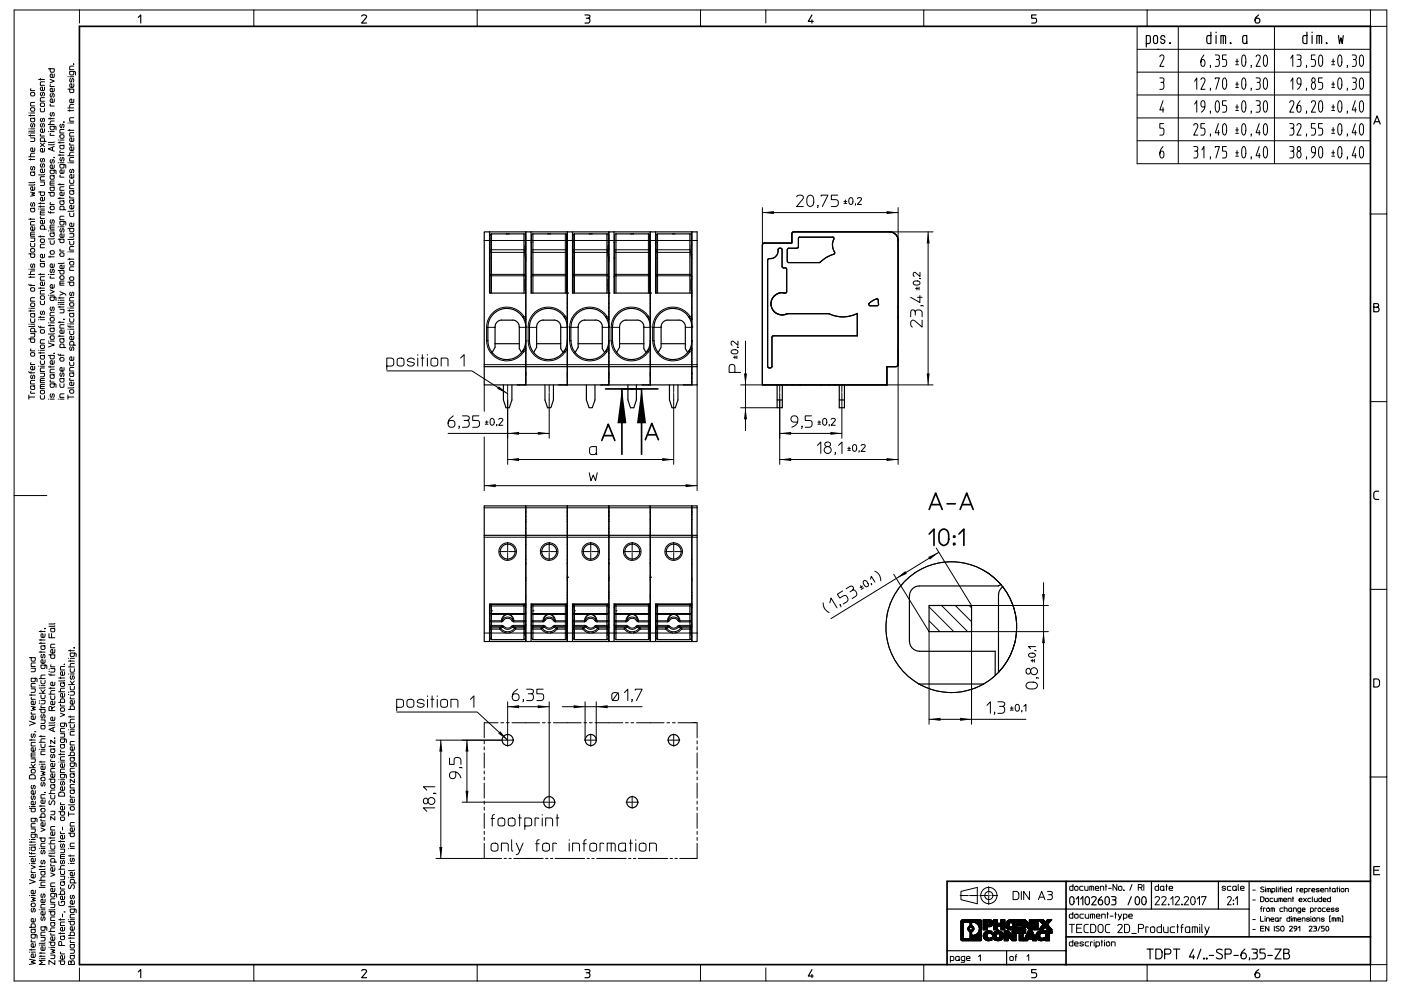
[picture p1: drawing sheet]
<svg xmlns="http://www.w3.org/2000/svg" width="420mm" height="297mm" viewBox="0 0 420 297" stroke-linecap="round" stroke-linejoin="round" font-family="sans-serif">
<g fill="none" stroke="#000" stroke-width=".3">
<path d="M22.1 19.2h.1M22.1 19.8h-1l-.2 .3v.8h1.2M23.8 3v3.9M76.1 3h-71.9v291h19.6M143.1 3h-67v4.9M210 3h19.6v3.9M210 3h-66.9v4.9M210 3v4.9M229.6 3h47.3M340.9 7.9h69.9v41.2h-69.9zM340.9 14.8h69.9M343.9 3h-67v4.9"/>
<path d="M347.7 17a.69 .69 0 0 1 1-.4 .69 .69 0 0 1 .1 1.1l-1.1 2.2h1.2M353.2 7.9v41.2M360.9 16.5a2.51 2.51 0 0 0-.4 3.4 1.12 1.12 0 0 0 .8-.9 1.12 1.12 0 0 0-.4-1.1h-.6l-.3 .8M362.9 19.6l-.1 .6M364.3 16.5h.8a.77 .77 0 0 1 .5 .6 .77 .77 0 0 1-.4 .7 1.41 1.41 0 0 1-.1 2.1h-.8M364.6 17.8h.6M367.6 16.5h-1.1v1.3h.7a1.29 1.29 0 0 1 0 2.1h-.7M370.5 19.4h.8M370.5 18.4h.8M370.8 17.7v1.3M372.5 16.7l.4-.2a2.92 2.92 0 0 1 .2 3.3l-.3 .1a2.52 2.52 0 0 1-.4-3zM375.1 19.6l-.1 .6"/>
<path d="M376.6 17a.69 .69 0 0 1 1-.4 .69 .69 0 0 1 .1 1.1l-1.1 2.2h1.2M379.1 16.6l.3-.1a2.83 2.83 0 0 1 .2 3.3l-.3 .1a2.92 2.92 0 0 1-.2-3.3zM382.1 7.9v41.2M387 17.5l.6-1v3.4M388.8 16.5h.8a.77 .77 0 0 1 .4 .6 .77 .77 0 0 1-.4 .7 1.41 1.41 0 0 1 0 2.1h-.8M389.1 17.8h.5M391.7 19.6l-.1 .6M394.3 16.5h-1.2v1.3h.8a1.35 1.35 0 0 1 0 2.1h-.8M395.5 16.7l.5-.2a2.92 2.92 0 0 1 .1 3.3l-.2 .1a2.67 2.67 0 0 1-.4-3.2zM399.2 19.4h.9M399.2 18.4h.9M399.7 17.7v1.3"/>
<path d="M401.3 16.7l.4-.2a2.99 2.99 0 0 1 .2 3.3l-.3 .1a2.62 2.62 0 0 1-.3-3.2zM403.9 19.6l-.1 .6M405.4 16.5h.8a.75 .75 0 0 1 .4 .6 .75 .75 0 0 1-.4 .7 1.37 1.37 0 0 1 0 2.1h-.8M405.7 17.8h.5M407.8 16.7l.4-.2a2.92 2.92 0 0 1 .1 3.3l-.2 .1a2.67 2.67 0 0 1-.3-3.2zM410.8 3h-66.9v4.9M410.8 3v4.9h4.9v56.2h-4.9M410.8 3h4.9v4.9M8.6 39.9h.1M8.6 38.6h.1M8.6 34.6h1.8M8.6 33.9h.1"/>
<path d="M9.2 34.4v.4M9.2 39.9h1.2M9.2 38.6h1.2M9.2 33.9h1.2M9.3 26.6l-.1 .6h1.2M9.3 32.3h.8a.56 .56 0 0 1 .3 .5 .56 .56 0 0 1-.3 .5h-.6a.61 .61 0 0 1-.2-1zM9.3 27.7h.8a.56 .56 0 0 1 .3 .5 .56 .56 0 0 1-.3 .5h-.6a.61 .61 0 0 1-.2-1zM9.5 37a.48 .48 0 0 0-.4 .6 .48 .48 0 0 0 .6 .4l.2-.9a.53 .53 0 0 1 .6 .4 .53 .53 0 0 1-.3 .6M10.4 39.2l-.2 .1h-1.6M10.4 35.3l-1.2 .2 .1 .9h1l.1-.6-.3-.3M10.4 30.7h-1l-.2 .2v.8h1.2M11.6 23.8h1.7"/>
<path d="M12.1 32.5v.6l.4 .4 .8-.1v-.9M12.1 23.5v.5M12.3 30.9h.7a.56 .56 0 0 1 .4 .5 .56 .56 0 0 1-.4 .5h-.5a.61 .61 0 0 1-.2-1zM12.4 37a.48 .48 0 0 0-.3 .6 .48 .48 0 0 0 .5 .4l.3-.9a.53 .53 0 0 1 .5 .4 .53 .53 0 0 1-.3 .6M12.4 35.5a.48 .48 0 0 0-.3 .5 .48 .48 0 0 0 .5 .4l.3-.9a.53 .53 0 0 1 .5 .4 .53 .53 0 0 1-.3 .6M12.4 27.7a.48 .48 0 0 0-.3 .6 .48 .48 0 0 0 .5 .3l.3-.9a.53 .53 0 0 1 .5 .5 .53 .53 0 0 1-.3 .5M13.3 38.6v.9l-.8 .2a.55 .55 0 0 1-.4-.7 .55 .55 0 0 1 .6-.4v1.1M13.3 29.3h-1l-.2 .2v.8h1.2M13.3 26.1v.9l-.8 .2a.55 .55 0 0 1-.4-.7 .55 .55 0 0 1 .6-.4v1.1M13.3 24.5h-1l-.2 .3v.8h1.2M14.5 20.6h1.8l-.1 .9-1 .1-.2-1M14.5 39.4h.1"/>
<path d="M14.5 37.3h1.8M14.5 35.6h1.8M15 23.8l1.3 .5-1.3 .5M15 35.3v.4M15 39.4h1.3M15.1 40l-.1 .6h1.3M15.1 31.2l-.1 .6h1.3M15.1 25.4l-.1 .5h1.3M15.3 33.7a.53 .53 0 0 0-.3 .6 .53 .53 0 0 0 .5 .4l.3-.9a.54 .54 0 0 1 .5 .4 .54 .54 0 0 1-.3 .6M15.3 28a.48 .48 0 0 0-.3 .6 .48 .48 0 0 0 .6 .4l.2-.9a.53 .53 0 0 1 .5 .4 .53 .53 0 0 1-.3 .6M16.3 37.8l-.1 1h-1.1l-.1-1h1.4l.4 .2v.9M16.3 36.3h-1.1l-.2 1"/>
<path d="M16.3 29.6l-.1 .9-.8 .2a.55 .55 0 0 1-.4-.7 .55 .55 0 0 1 .7-.4v1.1M16.3 26.5l-.1 .9-.8 .1a.55 .55 0 0 1-.4-.6 .55 .55 0 0 1 .7-.4v1M16.3 22.2l-.1 .9-.8 .1a.55 .55 0 0 1-.4-.6 .55 .55 0 0 1 .7-.4v1M18.2 37.2a.48 .48 0 0 0-.3 .6 .48 .48 0 0 0 .6 .3l.2-.9a.53 .53 0 0 1 .6 .5 .53 .53 0 0 1-.4 .6M19.1 36.5l.1 .2zM19.2 38.8h-1l-.2 .2v.9h1.2M20.4 26.7h1.7l-.1 1h-.9l-.2-1M20.4 33.2h1.7M20.4 39h1.7M20.4 36.9h.1M20.4 32.3h1.7M20.4 23h.1"/>
<path d="M20.9 32.9v.4M20.9 38.8v.4M20.9 36.9h1.2M20.9 23h1.2M21.2 23.5a.49 .49 0 0 0-.4 .6 .49 .49 0 0 0 .6 .4l.3-.9a.52 .52 0 0 1 .5 .4 .52 .52 0 0 1-.3 .6M22.1 39.8h-1l-.2 .2v.8h1.2M22.1 35.3h-1l-.2 .2v.8h1.2M22.1 31.3l-1 .1-.2 .9M22.1 29.7l-.1 1-.8 .1a.55 .55 0 0 1-.3-.7 .55 .55 0 0 1 .6-.4v1.1M22.1 25.1l-.1 1-.8 .1a.55 .55 0 0 1-.3-.7 .55 .55 0 0 1 .6-.4v1.1M22.1 21.4l-.1 1h-1l-.1-1h1.4l.3 .2v.9M340.9 35.3h69.9"/>
<path d="M340.9 28.5h69.9M340.9 21.6h69.9M347.7 23.4h.8a.74 .74 0 0 1 .4 .6 .74 .74 0 0 1-.4 .7 1.45 1.45 0 0 1 0 2.1h-.8M348 24.7h.5M348.7 30.2l-1 2.7h1.2M348.7 32.2v1.4M348.8 37h-1.1v1.4h.8a1.39 1.39 0 0 1 0 2.1h-.8M357.9 37.6a.65 .65 0 0 1 .8-.5 .65 .65 0 0 1 .4 .8l-1.2 2.6h1.2M358.1 24.4l.7-1v3.4M358.1 31.2l.7-1v3.4M360 23.8a.64 .64 0 0 1 .8-.4 .64 .64 0 0 1 .4 .8l-1.2 2.6h1.2M361.1 37h-1.1v1.4h.8a1.39 1.39 0 0 1 0 2.1h-.8"/>
<path d="M361.2 32.1h-.7a1.03 1.03 0 0 1-.5-1.1 1.03 1.03 0 0 1 .8-.8 2.4 2.4 0 0 1-.6 3.4M362.9 26.5l-.1 .6M362.9 33.4l-.1 .6M364.3 23.7v-.3h1.2l-1 3.4M364.7 30.3l.3-.1a2.96 2.96 0 0 1 .2 3.3l-.3 .1a2.89 2.89 0 0 1-.2-3.3zM365.3 37l-1 2.8h1.2M365.3 39.1v1.4M366.9 23.4h.2a2.76 2.76 0 0 1 .2 3.3l-.2 .1a2.99 2.99 0 0 1-.2-3.4zM366.9 37.1l.2-.1a2.68 2.68 0 0 1 0 3.5l-.2-.1a3.4 3.4 0 0 1 0-3.3zM367.6 30.2h-1.1v1.4h.7a1.29 1.29 0 0 1 0 2h-.7M370.5 26.2h.8M370.5 25.2h.8"/>
<path d="M370.5 33.1h.8M370.5 32.1h.8M370.5 40h.8M370.5 38.9h.8M370.8 24.5v1.4M370.8 31.4v1.4M370.8 38.2v1.4M372.6 23.4h.3a2.85 2.85 0 0 1 .2 3.3l-.3 .1a2.99 2.99 0 0 1-.2-3.4zM372.6 30.3l.3-.1a2.89 2.89 0 0 1 .2 3.3l-.3 .1a2.96 2.96 0 0 1-.2-3.3zM372.6 37.1l.3-.1a2.92 2.92 0 0 1 .2 3.4h-.5a3.4 3.4 0 0 1 0-3.3zM375.1 26.5l-.1 .6M375.1 33.4l-.1 .6"/>
<path d="M376.6 23.4h.7a.74 .74 0 0 1 .5 .6 .74 .74 0 0 1-.4 .7 1.45 1.45 0 0 1-.1 2.1h-.7M376.6 30.2h.7a.77 .77 0 0 1 .5 .7 .77 .77 0 0 1-.4 .7 1.41 1.41 0 0 1-.1 2h-.7M376.9 24.7h.5M376.9 31.6h.5M377.5 37l-.9 2.8h1.2M377.5 39.1v1.4M379.1 23.4h.3a2.76 2.76 0 0 1 .2 3.3l-.3 .1a2.99 2.99 0 0 1-.2-3.4zM379.1 30.3l.3-.1a2.8 2.8 0 0 1 .2 3.3l-.3 .1a2.96 2.96 0 0 1-.2-3.3zM379.1 37.1l.3-.1a2.68 2.68 0 0 1 0 3.5l-.3-.1a3.4 3.4 0 0 1 0-3.3zM386.6 30.7a.69 .69 0 0 1 1.1-.4 .69 .69 0 0 1 .1 1.1l-1.2 2.2h1.3M386.6 37h.8a.75 .75 0 0 1 .5 .7 .75 .75 0 0 1-.4 .7 1.4 1.4 0 0 1-.1 2.1h-.8M387 24.4l.6-1v3.4"/>
<path d="M387 38.4h.5M388.8 37.6a.65 .65 0 0 1 .8-.6 .65 .65 0 0 1 .4 .9l-1.2 2.6h1.2M389.7 30.2a2.48 2.48 0 0 0-.4 3.4 1.12 1.12 0 0 0 .8-.8 1.12 1.12 0 0 0-.4-1.2h-.6l-.3 .8M390 25.2h-.7a1.03 1.03 0 0 1-.5-1 1.03 1.03 0 0 1 .8-.8 2.42 2.42 0 0 1-.6 3.4M391.7 26.5l-.1 .6M391.7 33.4l-.1 .6M393.1 30.7a.69 .69 0 0 1 1.1-.4 .69 .69 0 0 1 .1 1.1l-1.2 2.2h1.3M393.5 23.4a.63 .63 0 0 1 .8 .6 .63 .63 0 0 1-.8 .6l-.3-.4zM393.6 24.7a1.15 1.15 0 0 0-.5 1.1 1.15 1.15 0 0 0 .8 1l.5-.8a1.21 1.21 0 0 0-.6-1.3M394.3 37h-1.2v1.4h.8a1.39 1.39 0 0 1 0 2.1h-.8M395.5 30.4l.5-.2a2.89 2.89 0 0 1 .1 3.3l-.2 .1a2.67 2.67 0 0 1-.4-3.2zM396.4 23.4h-1.1v1.3h.8a1.39 1.39 0 0 1 0 2.1h-.8"/>
<path d="M396.4 37h-1.1v1.4h.8a1.39 1.39 0 0 1 0 2.1h-.8M399.2 26.2h.9M399.2 25.2h.9M399.2 33.1h.9M399.2 32.1h.9M399.2 40h.9M399.2 38.9h.9M399.7 24.5v1.4M399.7 31.4v1.4M399.7 38.2v1.4M401.5 23.4h.4a2.99 2.99 0 0 1-.2 3.4h-.1a2.92 2.92 0 0 1-.1-3.4zM401.5 30.3l.2-.1a2.96 2.96 0 0 1 .2 3.3l-.3 .1a2.89 2.89 0 0 1-.1-3.3z"/>
<path d="M401.5 37.1l.2-.1a2.99 2.99 0 0 1 .2 3.4l-.3 .1a2.92 2.92 0 0 1-.1-3.4zM403.9 26.5l-.1 .6M403.9 33.4l-.1 .6M405.4 23.4h.8a.73 .73 0 0 1 .4 .6 .73 .73 0 0 1-.4 .7 1.4 1.4 0 0 1 0 2.1h-.8M405.7 24.7h.5M406.3 30.2l-.9 2.7h1.2M406.3 37l-.9 2.8h1.2M406.3 32.2v1.4M406.3 39.1v1.4M407.8 23.6l.5-.2a2.92 2.92 0 0 1-.1 3.4h-.1a2.67 2.67 0 0 1-.3-3.2zM407.8 30.4l.4-.2a2.89 2.89 0 0 1 .1 3.3l-.2 .1a2.67 2.67 0 0 1-.3-3.2zM407.8 37.3l.4-.3a2.92 2.92 0 0 1 .1 3.4l-.2 .1a2.67 2.67 0 0 1-.3-3.2z"/>
<path d="M8.6 47.8h1.8M8.6 47h1.8M8.6 40.6h1.8M9.2 57.6l1.2 .3-.9 .3 .9 .4-1.2 .2M9.2 41.3h1.2l-.2 1.1h-1M9.2 40.4v.4M9.2 47.5v.5M9.5 49.9a.48 .48 0 0 0-.4 .6 .48 .48 0 0 0 .6 .3l.2-.9a.53 .53 0 0 1 .6 .5 .53 .53 0 0 1-.3 .6M10.4 56l-.1 .9-.8 .1a.55 .55 0 0 1-.3-.6 .55 .55 0 0 1 .6-.4v1M10.4 55.3l-.2 .2h-1.6M10.4 54.6l-.2 .1h-1.6M10.4 51.5l-1.2 .1 .1 1h1l.1-.6-.3-.4"/>
<path d="M10.4 45.9l-1.1 .1-.1 1M10.4 44.3l-.1 1-.8 .1a.55 .55 0 0 1-.3-.7 .55 .55 0 0 1 .6-.4v1.1M11.6 57.5h1.7v1l-1 .1-.2-1.1M12.1 54.5h1.2l-.1 1.1h-1.1M12.1 42.9l1.2 1.1M12.2 40.2l-.1 .6h1.2M12.4 49.1a.48 .48 0 0 0-.3 .5 .48 .48 0 0 0 .5 .4l.3-.9a.53 .53 0 0 1 .5 .4 .53 .53 0 0 1-.3 .6M12.4 47.5a.48 .48 0 0 0-.3 .6 .48 .48 0 0 0 .5 .3l.3-.9a.53 .53 0 0 1 .5 .4 .53 .53 0 0 1-.3 .6M13.3 59.1v.9l-.8 .2a.55 .55 0 0 1-.4-.7 .55 .55 0 0 1 .6-.4v1.1M13.3 52.9h-1l-.2 .3v.8h1.2M13.3 52.2l-.2 .2h-1.5M13.3 50.7v.9l-.8 .1a.55 .55 0 0 1-.4-.6 .55 .55 0 0 1 .6-.4v1"/>
<path d="M13.3 44.5v.9l-.8 .1a.55 .55 0 0 1-.4-.6 .55 .55 0 0 1 .6-.4v1M13.3 42.4l-.1-1.1h-.9l-.2 1.1h1.8M13.3 42.9l-1.2 1.1M14.5 57.7h1.8l-.1 .9-1 .1-.2-1M15 54.9h1.3M15.3 47.8a.48 .48 0 0 0-.3 .6 .48 .48 0 0 0 .6 .4l.2-.9a.53 .53 0 0 1 .5 .4 .53 .53 0 0 1-.3 .6M15.7 44.1v1M16.2 47.2l.1 .1zM16.2 47.2h.1M16.3 56l-1.3 .1 .2 1h1l.1-.6-.3-.4M16.3 54.3h-1l-.3 .2v1h1.3M16.3 52.6l-1.3 .1 .2 1h1l.1-.6-.3-.4"/>
<path d="M16.3 51l-.2 1-1-.1-.1-.9h1.4l.4 .1v1M16.3 49.4l-.1 .9-.8 .2a.55 .55 0 0 1-.4-.7 .55 .55 0 0 1 .7-.4v1.1M16.3 43.9l-1.8 .7 1.8 .7M16.3 43.2l-.3 .2h-1.5M16.3 42.5l-.3 .2h-1.5M17.4 59.4h1.8M17.4 55.3h1.8M17.4 48.8h.1M17.4 46.5h1.8M17.4 42.8h1.8M17.4 42h.1M18 42.5v.4"/>
<path d="M18 46.2v.5M18 55v.5M18 59.2v.4M18 48.8h1.2M18 42h1.2M18.1 52.5l-.1 .6h1.2M18.1 45.2l-.1 .5h1.2M18.1 40.4h.7a.56 .56 0 0 1 .4 .5 .56 .56 0 0 1-.4 .5h-.5a.62 .62 0 0 1-.2-1zM18.2 47.2a.49 .49 0 0 0-.3 .6 .49 .49 0 0 0 .6 .4l.2-.9a.52 .52 0 0 1 .5 .4 .52 .52 0 0 1-.3 .6M19.2 57.6l-.1 .9-.8 .1a.55 .55 0 0 1-.3-.6 .55 .55 0 0 1 .6-.4v1M19.2 56h-1l-.2 .3v.7h1.2M19.2 50.9l-.1 1-.8 .1a.55 .55 0 0 1-.3-.7 .55 .55 0 0 1 .6-.4v1.1"/>
<path d="M19.2 49.3l-.1 1h-1l-.1-1h1.4l.3 .2v.9M19.2 43.5l-1.2 .1 .1 .9h1l.1-.5-.3-.4M20.4 48.8h.1M20.4 46.7h1.7M20.9 53.9v.7l.3 .4 .8-.1 .1-1M20.9 48.8h1.2M21 58.8l-.1 .5h1.2M21 42.9l-.1 .6h1.2M21.2 50.7a.49 .49 0 0 0-.4 .6 .49 .49 0 0 0 .6 .4l.3-.9a.52 .52 0 0 1 .5 .4 .52 .52 0 0 1-.3 .6M22.1 59.9l-1.2 .1 .1 .9h1l.1-.5-.3-.4M22.1 57.1l-1.2 .1 .1 .9h1l.1-.5-.3-.4M22.1 55.5h-1l-.2 .3v.7h1.2"/>
<path d="M22.1 52.3l-.1 1-.8 .1a.55 .55 0 0 1-.3-.7 .55 .55 0 0 1 .6-.4v1.1M22.1 47.2h-1l-.2 .3v.8h1.2M22.1 45.6l-1 .1-.2 1M22.1 44l-.1 1-.8 .1a.55 .55 0 0 1-.3-.7 .55 .55 0 0 1 .6-.4v1.1M22.1 41.3l-.1 1-.8 .1a.55 .55 0 0 1-.3-.7 .55 .55 0 0 1 .6-.4v1.1M238.8 59a1.11 1.11 0 0 1 1.1-.5 1.11 1.11 0 0 1 .9 .8l-2 2.6h2M242.3 58.7a1.02 1.02 0 0 1 1.2 0 1.02 1.02 0 0 1 .4 1.1 1.78 1.78 0 0 1-.7 2l-.4 .1a1.94 1.94 0 0 1-.5-3.2zM246.2 58.8v-.3h2l-1.7 3.4M251.1 58.5h-1.9v1.3h1.3a1.08 1.08 0 0 1 .8 1.1 1.08 1.08 0 0 1-.8 1h-1.3M253.4 59.9v.9M254.6 59.5a.6 .6 0 0 1 .8-.2 .6 .6 0 0 1 .3 .7v.5a.63 .63 0 0 1-.6 .8 .63 .63 0 0 1-.6-.8zM257 59.5a.6 .6 0 0 1 .8-.3 .6 .6 0 0 1 .4 .7l-1.2 1.4h1.3"/>
<path d="M340.9 42.2h69.9M348.7 43.9a2.48 2.48 0 0 0-.5 3.4 1.13 1.13 0 0 0 .8-.8 1.13 1.13 0 0 0-.3-1.1h-.7l-.3 .7M357.9 43.9h.7a.74 .74 0 0 1 .5 .7 .74 .74 0 0 1-.4 .7 1.33 1.33 0 0 1-.1 2h-.7M358.1 45.3h.6M360.3 44.9l.6-1v3.4M362.9 40.2l-.1 .6M362.9 47.1l-.1 .6M364.3 44.2v-.3h1.2l-1 3.4M367.6 43.9h-1.1v1.4h.7a1.29 1.29 0 0 1 0 2h-.7M370.5 46.8h.8M370.5 45.8h.8M370.8 45.1v1.4"/>
<path d="M372.6 44l.3-.1a2.89 2.89 0 0 1 .2 3.4h-.3a2.99 2.99 0 0 1-.2-3.3zM375.1 40.2l-.1 .6M375.1 47.1l-.1 .6M377.5 43.9l-.9 2.8h1.2M377.5 46v1.3M379.1 44l.3-.1a2.8 2.8 0 0 1 .2 3.4h-.3a2.99 2.99 0 0 1-.2-3.3zM386.6 43.9h.8a.75 .75 0 0 1 .5 .7 .75 .75 0 0 1-.4 .7 1.35 1.35 0 0 1-.1 2h-.8M387 45.3h.5M389.2 44a.62 .62 0 0 1 .8 .6 .62 .62 0 0 1-.8 .6l-.3-.4zM389.3 45.3a1.11 1.11 0 0 0-.5 1.1 1.11 1.11 0 0 0 .8 .9l.3-.4 .1-.9-.5-.7M391.7 40.2l-.1 .6M391.7 47.1l-.1 .6"/>
<path d="M394.3 45.8h-.7a1.03 1.03 0 0 1-.5-1.1 1.03 1.03 0 0 1 .8-.8 2.4 2.4 0 0 1-.6 3.4M395.5 44.2l.5-.3a2.89 2.89 0 0 1 .1 3.4h-.2a2.67 2.67 0 0 1-.4-3.1zM399.2 46.8h.9M399.2 45.8h.9M399.7 45.1v1.4M401.5 44l.2-.1a2.96 2.96 0 0 1 .2 3.4h-.3a2.92 2.92 0 0 1-.1-3.3zM403.9 40.2l-.1 .6M403.9 47.1l-.1 .6M406.3 43.9l-.9 2.8h1.2M406.3 46v1.3M407.8 44.2l.4-.3a2.89 2.89 0 0 1 .1 3.4h-.2a2.67 2.67 0 0 1-.3-3.1zM8.6 76.1h1.8l-.1 .9-1 .1-.1-1"/>
<path d="M8.6 65.7h1.8M9.2 72.9v.7l.3 .4 .8-.2 .1-.9M9.2 71.3h1.2l-.2 1.1h-1M9.2 65.4v.5M9.2 70.2h1.2M9.3 74.5h.8a.56 .56 0 0 1 .3 .5 .56 .56 0 0 1-.3 .6h-.6a.61 .61 0 0 1-.2-1.1zM9.5 79.1a.53 .53 0 0 0-.4 .6 .53 .53 0 0 0 .6 .4l.2-1a.54 .54 0 0 1 .5 .5 .54 .54 0 0 1-.2 .5M9.5 60.7a.53 .53 0 0 0-.4 .6 .53 .53 0 0 0 .6 .5l.2-1a.54 .54 0 0 1 .5 .4 .54 .54 0 0 1-.2 .6M10.4 69.6h-1l-.2 .2v1h1.2M10.4 68l-.1 .9-.8 .1a.55 .55 0 0 1-.3-.6 .55 .55 0 0 1 .6-.4v1M10.4 66.4h-1l-.2 .3v.7h1.2M10.4 62.3l-1.2 .1 .1 1h1l.1-.6-.3-.4"/>
<path d="M11.6 61h1.7M11.6 70.9h1.7M11.6 62.6h.1M11.6 61.9h1.7M12.1 60.7v.4M12.1 61.7v.4M12.1 70.6v.5M12.1 63.8h1.2M12.1 62.6h1.2M12.2 77.8l-.1 .5h1.2M12.2 64.9l-.1 .6h1.2M12.3 71.6h.7a.56 .56 0 0 1 .4 .5 .56 .56 0 0 1-.4 .6h-.5a.62 .62 0 0 1-.2-1.1z"/>
<path d="M13.3 78.9h-1.2l.1 1h1l.1-.5-.2-.5M13.3 76.2v.9l-.8 .2a.55 .55 0 0 1-.4-.7 .55 .55 0 0 1 .6-.4v1.1M13.3 73.2h-1l-.2 .2v.9h1.2M13.3 68.7l-.1-1h-.9l-.2 1h1.8M13.3 66v1l-.8 .1a.55 .55 0 0 1-.4-.7 .55 .55 0 0 1 .6-.4v1.1M13.3 63.2h-1l-.2 .2v1h1.2M14.5 63.4l.1 .3h1.7M14.5 77h1.8M14.5 69.2h.1M15 72.1v.7l.4 .4 .8-.1 .1-1M15 76.7v.4M15 69.2h1.3"/>
<path d="M15 68.1h1.3M15.1 60.7l-.1 .6h1.3M15.1 63.4v.5M15.2 75.2l.7-.1a.56 .56 0 0 1 .4 .6 .56 .56 0 0 1-.4 .5h-.5a.62 .62 0 0 1-.2-1zM15.2 61.8h.7a.56 .56 0 0 1 .4 .5 .56 .56 0 0 1-.4 .6h-.5a.61 .61 0 0 1-.2-1.1zM15.3 65.9a.53 .53 0 0 0-.3 .6 .53 .53 0 0 0 .5 .4l.3-1a.54 .54 0 0 1 .5 .4 .54 .54 0 0 1-.3 .6M16.3 79.1l-.1 .9-.8 .1a.55 .55 0 0 1-.4-.6 .55 .55 0 0 1 .7-.4v1M16.3 71.4l-.3 .2h-1.5M16.3 69.7l-1.3 .1 .2 1h1l.1-.6-.3-.4M16.3 67.4h-1l-.3 .3v1h1.3M17.4 71.7h1.8l-.1 .9-1 .1-.1-1M17.4 68h.1"/>
<path d="M18 68h1.2M18.1 74.7l-.1 .5h1.2M18.1 75.8h.7a.57 .57 0 0 1 .4 .5 .57 .57 0 0 1-.4 .5h-.5a.59 .59 0 0 1-.2-1zM18.2 68.5a.53 .53 0 0 0-.3 .6 .53 .53 0 0 0 .6 .4l.2-1a.54 .54 0 0 1 .5 .5 .54 .54 0 0 1-.3 .6M19.2 79.5l-.1 .9-.8 .1a.55 .55 0 0 1-.3-.6 .55 .55 0 0 1 .6-.4v1M19.2 78.8l-.3 .1h-1.5M19.2 70.1l-.1 .9-.8 .2a.55 .55 0 0 1-.3-.7 .55 .55 0 0 1 .6-.4v1.1M19.2 66.4l-.2 1-.9-.1-.1-.9h1.4l.3 .1v.9M19.2 64.8h-1l-.2 .3v.8h1.2M19.2 62.9l-.2-1.1h-.9l-.1 1.1h1.7M19.2 60.1l-1.2 .1 .1 1h1l.1-.6-.3-.4M20.4 68.4h1.7l-.1 1h-.9l-.2-1"/>
<path d="M20.4 77.7h1.7M20.4 75.5h.1M20.9 72.3v.7l.3 .4 .8-.2 .1-.9M20.9 70h1.2l-.1 .9-1.1 .2M20.9 63.8v.7l.3 .4 .8-.1 .1-1M20.9 77.4v.5M20.9 75.5h1.2M21.1 78.4h.7a.56 .56 0 0 1 .3 .5 .56 .56 0 0 1-.3 .5h-.6a.61 .61 0 0 1-.1-1zM22.1 80h-1l-.2 .3v.7h1.2M22.1 73.9h-1l-.2 .3v.8h1.2M22.1 71.6l-.2 .2h-1.5M22.1 66.8l-.1 1-.8 .1a.55 .55 0 0 1-.3-.7 .55 .55 0 0 1 .6-.4v1.1"/>
<path d="M22.1 63.1l-.2 .2h-1.5M22.1 61.6l-.1 .9-.8 .1a.55 .55 0 0 1-.3-.6 .55 .55 0 0 1 .6-.4v1M145.2 72.1h1.6M146.8 72.6h.1M146.9 75.3l.5 .3M146.9 74.9h10.5M146.9 72.1h10.5M147.4 70.1v5.5M147.4 75.6v6.6M157.1 70.1v12.1M157.4 75.3l-.3 .3h-9.7M157.4 72.6h.2"/>
<path d="M157.6 72.1h1.6M159.2 72.6h.2M159.4 75.3l.4 .3h9.7l.4-.3M159.4 74.9h10.5M159.4 72.1h10.5M159.8 70.1v12.1M169.5 70.1v12.1M169.9 72.6h.2M170.1 72.1h1.5M171.6 72.6h.2M171.8 72.1h.4v10.1M171.8 75.3l.4 .3h9.7l.4-.3"/>
<path d="M171.8 74.9h10.5M172.2 70.1v2h10.1M181.9 70.1v12.1M182.3 72.6h.2M182.5 72.1h1.6M184.1 72.6h.2M184.3 72.1h.4v3.5M184.3 75.3l.4 .3M184.3 74.9h10.5M184.7 75.6v6.6h9.7M184.7 70.1v2h10.1M194.4 70.1v12.1"/>
<path d="M194.8 75.3l-.4 .3h-9.7M194.8 72.6h.1M194.9 72.1h1.6M196.5 72.6h.2M196.7 72.1h10.5M196.7 75.3l.4 .3h9.7M196.7 74.9h10.5M197.1 70.1v12.1M206.8 75.6v6.6h-9.7M206.8 70.1v5.5M207.2 75.3l-.4 .3M207.2 72.6h.2"/>
<path d="M207.4 72.1h1.6M228.6 63.7h40.6M228.6 62.2v11.2M245.2 61.6l-.2 .6M253 61h.9M253 60.4h.9M256.5 61.1l-.1 .4M266.7 69.5h13M269.2 62.2v9.9M278.2 69.5v45.9M415.7 64.1v56.3h-4.9M8.6 85.2l.4 .3h1.4"/>
<path d="M8.6 97.2h.1M8.6 93.2h1.8M8.6 92.4h.1M8.6 83.1h1.8M8.6 82.3h1.8M8.6 80.7h.1M9.2 100h1.2l-.1 .9-1.1 .1M9.2 95.6v.6l.3 .4 .8-.1 .1-.9M9.2 97.2h1.2M9.2 82.8v.5M9.2 92.9v.5M9.2 92.4h1.2"/>
<path d="M9.2 80.7h1.2M9.3 85.2v.5M9.3 90.9l.8-.1a.57 .57 0 0 1 .3 .5 .57 .57 0 0 1-.3 .6h-.6a.59 .59 0 0 1-.2-1zM9.3 86.3l.8-.1a.57 .57 0 0 1 .3 .5 .57 .57 0 0 1-.3 .6h-.6a.59 .59 0 0 1-.2-1zM10.4 99.4l-.1-.9h-1l-.1 .9h1.7M10.4 97.7l-.2 .2h-1.6M10.4 93.9l-1.2 .1 .1 1h1l.1-.6-.3-.4M10.4 89.2h-1l-.2 .3v.8h1.2M10.4 81.2h-1.1l-.1 1.1M11.6 97.8l.3 .3h1.4M11.6 82.2h1.7M11.6 95.8h.1"/>
<path d="M11.6 95.1h1.7M11.6 86.4h1.7M12.1 90.2v.7l.4 .4 .8-.1v-1M12.1 81.9v.5M12.1 86.1v.4M12.1 94.8v.5M12.1 95.8h1.2M12.2 97.8v.5M12.3 98.8h.7a.56 .56 0 0 1 .4 .5 .56 .56 0 0 1-.4 .6h-.5a.62 .62 0 0 1-.2-1.1zM12.3 88.7l.7-.1a.56 .56 0 0 1 .4 .6 .56 .56 0 0 1-.4 .5h-.5a.61 .61 0 0 1-.2-1zM12.4 93.2a.53 .53 0 0 0-.3 .6 .53 .53 0 0 0 .5 .5l.3-1a.54 .54 0 0 1 .5 .4 .54 .54 0 0 1-.3 .6M13.3 87.1h-1l-.2 .2v.8h1.2"/>
<path d="M13.3 84.5v.9l-.8 .2a.55 .55 0 0 1-.4-.7 .55 .55 0 0 1 .6-.4v1.1M13.3 82.9h-1l-.2 .3v.8h1.2M14.5 82.3h.1M14.5 97.6h1.8M14.5 96.8h.1M14.5 88.5h.1M15 86.9l1.3 .5-1.3 .5M15 82.3h1.3M15 97.3v.5M15 96.8h1.3M15 88.5h1.3M15.1 82.8l-.1 .6h1.3"/>
<path d="M15.2 95.2h.7a.56 .56 0 0 1 .4 .5 .56 .56 0 0 1-.4 .5h-.5a.61 .61 0 0 1-.2-1zM15.3 92a.53 .53 0 0 0-.3 .6 .53 .53 0 0 0 .5 .4l.3-1a.54 .54 0 0 1 .5 .5 .54 .54 0 0 1-.3 .6M15.3 80.7a.53 .53 0 0 0-.3 .6 .53 .53 0 0 0 .5 .4l.3-1a.54 .54 0 0 1 .5 .4 .54 .54 0 0 1-.3 .6M16.3 99.9l-.3 .2h-1.5M16.3 98.3l-1.3 .1 .2 .9h1l.1-.6-.3-.3M16.3 93.6h-1l-.3 .3v.7h1.3M16.3 89l-.2 1-1-.1-.1-.9h1.4l.4 .1v1M16.3 85.3l-.1 .9-.8 .2a.55 .55 0 0 1-.4-.7 .55 .55 0 0 1 .7-.4v1.1M17.4 81.1h1.8l-.1 .9-1 .1-.1-1M17.4 96.6h1.8M17.4 92h1.8M17.4 91.2h.1"/>
<path d="M17.4 90h.1M17.4 89.3h1.8M18 92.7h1.2l-.2 1-1 .1M18 87.4l1.2 .5-1.2 .6M18 89v.5M18 91.8v.4M18 96.3v.5M18 91.2h1.2M18 90h1.2M18 84.9h1.2M18.1 82.7h.7a.57 .57 0 0 1 .4 .5 .57 .57 0 0 1-.4 .5h-.5a.59 .59 0 0 1-.2-1zM19.1 95.7h.3"/>
<path d="M19.2 98.9l-.1 .9-.8 .1a.55 .55 0 0 1-.3-.6 .55 .55 0 0 1 .6-.4v1M19.2 97.3h-1l-.2 .3v.8h1.2M19.2 90.5l-.3 .2h-1.5M19.2 87.9l.5 .6M19.2 84.2h-1l-.2 .3v1h1.2M20.4 97.6l.1 .3 1.6 .1M20.4 84.6h1.7l-.1 .9-.9 .1-.2-1M20.4 98.7h.1M20.4 97.1h.1M20.4 93.1h1.7M20.4 92.3h.1M20.9 99.2v.7l.3 .4 .8-.2 .1-.9"/>
<path d="M20.9 95.5v.7l.3 .4 .8-.2 .1-.9M20.9 98.7h1.2M20.9 97.1h1.2M20.9 92.8v.5M20.9 92.3h1.2M21 97.6v.5M21.1 90.8l.7-.1a.56 .56 0 0 1 .3 .6 .56 .56 0 0 1-.3 .5h-.6a.61 .61 0 0 1-.1-1zM21.1 83h.7a.56 .56 0 0 1 .3 .5 .56 .56 0 0 1-.3 .5h-.6a.61 .61 0 0 1-.1-1zM21.2 87.6a.48 .48 0 0 0-.4 .5 .48 .48 0 0 0 .6 .4l.3-.9a.53 .53 0 0 1 .5 .4 .53 .53 0 0 1-.3 .6M22.1 93.8l-1.2 .1 .1 1h1l.1-.6-.3-.4M22.1 89.1h-1l-.2 .3v.8h1.2M145.9 98.1v4h.4"/>
<path d="M145.9 98.1h2.5M147.4 82.2l-.5 .1 .5 .4M147.4 82.2v.5M147.4 82.7v5.1M147.4 82.7h9.7M147.4 82.2h9.7M155.7 98.1h1.9M157 94.8a6.1 6.1 0 0 0-6.8-2.5 6.1 6.1 0 0 0-4.3 5.8M157 94.8l.7 .5M157 94.8l-.3 .2M157.1 82.2l.3 .1-.3 .4M157.1 82.2v.5"/>
<path d="M157.1 82.7v5.1M157.7 98h.1M158.3 98.1v4h.4M158.3 98.1h2.6M159.8 82.2l-.4 .1 .4 .4M159.8 82.2v.5M159.8 82.7v5.1M159.8 82.7h9.7M159.8 82.2h9.7M168.1 98.1h2M169.4 94.8l.7 .5M169.4 94.8l-.3 .2"/>
<path d="M169.5 82.2a.26 .26 0 0 1 .4 .2 .26 .26 0 0 1-.4 .3M169.5 82.2v.5M169.5 94.8a6.1 6.1 0 0 0-6.8-2.5 6.1 6.1 0 0 0-4.4 5.8M169.5 82.7v5.1M170.1 98h.1M172.2 82.2l-.4 .1 .4 .4M172.2 82.2v.5M172.2 82.7v5.1M172.2 82.7h9.7M172.2 82.2h9.7M173.3 98.1h-2.6v4h.4M180.6 98.1h1.9"/>
<path d="M181.9 94.8l.6 .5M181.9 94.8l-.3 .2M181.9 94.8a6.1 6.1 0 0 0-6.8-2.5 6.1 6.1 0 0 0-4.3 5.8M181.9 82.2h.1a.24 .24 0 0 1 .3 .2 .24 .24 0 0 1-.3 .3h-.1M181.9 82.2v.5M181.9 82.7v5.1M182.5 98h.1M185.7 98.1h-2.5v4h.4M193 98.1h1.9M194 95l.3-.2 .7 .5M194.4 82.7h-9.7v5.1M194.4 82.2a.26 .26 0 0 1 .4 .2 .26 .26 0 0 1-.4 .3"/>
<path d="M194.4 82.2v.5M194.4 94.8a6.1 6.1 0 0 0-6.8-2.5 6.1 6.1 0 0 0-4.4 5.8M194.4 82.7v5.1M195 98h.1M195.7 98.1v4h.3M195.7 98.1h2.5M205.5 98.1h1.9M206.4 95l.4-.2 .6 .5M206.8 82.7h-9.7v5.1M206.8 82.2a.23 .23 0 0 1 .3 0 .23 .23 0 0 1 0 .3 .23 .23 0 0 1-.3 0zM206.8 82.7v5.1M206.8 94.8a6.1 6.1 0 0 0-6.8-2.5 6.1 6.1 0 0 0-4.3 5.8"/>
<path d="M207.4 98h.1M273 94.9v-1.2l.3-.7h.7l.4 .6a1.08 1.08 0 0 1 1.1-.7 1.08 1.08 0 0 1 .9 .8v1.2M274 84.3a1.1 1.1 0 0 1 1.8 .6 1.17 1.17 0 0 1-2 0zM274.4 93.6v.8M274.5 86.5h.8M274.9 86v.9M275.1 89.1h1.3M275.5 86v.9M275.7 83.4l.3 .1M275.8 88.6v2.1l-2.8-1.6M275.8 81.6v1.3l-1.5-1.3a.66 .66 0 0 0-.6 .6 .66 .66 0 0 0 .4 .7M276.2 91.6l.6 .2"/>
<path d="M276.4 96v2l-2.5-2a1.14 1.14 0 0 0-.9 .9 1.14 1.14 0 0 0 .5 1.1M8.6 111.4l.2 .3h1.6M8.6 101.6h1.8l-.1 .9-1 .1-.1-1M8.6 118.4v.6M9.3 117.3l-.1 .6h1.2M9.3 108.7l-.1 .6h1.2M9.3 104.6l-.1 .6h1.2M9.3 111.4v.5M9.3 105.7h.8a.56 .56 0 0 1 .3 .5 .56 .56 0 0 1-.3 .5h-.6a.62 .62 0 0 1-.2-1zM9.5 112.4a.48 .48 0 0 0-.4 .6 .48 .48 0 0 0 .6 .3l.2-.8a.53 .53 0 0 1 .6 .4 .53 .53 0 0 1-.3 .6M10.4 119h-1.8v.6M10.4 115.6l-1.2 .1 .1 1h1l.1-.6-.3-.4"/>
<path d="M10.4 114h-1l-.2 .3v.8h1.2M10.4 109.8l-.1 .9-.8 .1a.55 .55 0 0 1-.3-.6 .55 .55 0 0 1 .6-.4v1M11.6 109.7h.1M11.6 105.8h1.7M11.6 105h.1M12.1 118.6v.6l.4 .4 .8-.1v-.9M12.1 111.9h1.2v.9l-1.2 .1M12.1 108.2v.6l.4 .4 .8-.1v-.9M12.1 115.8h1.2M12.1 114h1.2M12.1 109.7h1.2M12.1 105.5v.4"/>
<path d="M12.1 105h1.2M12.3 117h.7a.56 .56 0 0 1 .4 .5 .56 .56 0 0 1-.4 .5h-.5a.62 .62 0 0 1-.2-1zM12.3 103.4h.7a.56 .56 0 0 1 .4 .5 .56 .56 0 0 1-.4 .6h-.5a.62 .62 0 0 1-.2-1.1zM13.3 115.2h-1l-.2 .3v.9h1.2M13.3 113.4h-1l-.2 .3v1h1.2M13.3 110.3h-1l-.2 .2v.8h1.2M13.3 106.5l-1.2 .1 .1 .9h1l.1-.5-.2-.4M13.3 101.8h-1l-.2 .3v.8h1.2M14.5 106.5h1.8l-.1 1h-1l-.2-1M14.5 102.8l1.8 .6-1.8 .6M14.5 119.6h.1M14.5 110h1.8"/>
<path d="M14.5 102.2h.1M15 119.6h1.3M15 109.7v.4M15 102.2h1.3M15.1 113.9l-.1 .6h1.3M15.2 100.7l.7-.1a.56 .56 0 0 1 .4 .6 .56 .56 0 0 1-.4 .5h-.5a.61 .61 0 0 1-.2-1zM15.3 118a.48 .48 0 0 0-.3 .6 .48 .48 0 0 0 .6 .4l.2-.9a.53 .53 0 0 1 .5 .4 .53 .53 0 0 1-.3 .6M16.3 105.9h.1M16.2 105.9h.1M16.3 115l-.1 1h-1.1l-.1-1h1.4l.4 .1v1M16.3 112.3h-1.3l.2 1h1l.1-.6-.3-.4M16.3 110.7h-1l-.3 .2v.8h1.3"/>
<path d="M16.3 108.1l-.1 .9-.8 .1a.55 .55 0 0 1-.4-.6 .55 .55 0 0 1 .7-.4v1M17.4 106.1l.3 .4h1.5M17.4 119.6h.1M17.4 100.7h1.8M18 115v.7l.3 .4 .8-.1 .1-1M18 119.6h1.2M18 100.5v.4M18.1 106.1v.5M18.1 107.2h.7a.56 .56 0 0 1 .4 .5 .56 .56 0 0 1-.4 .5h-.5a.61 .61 0 0 1-.2-1zM18.2 111.8a.53 .53 0 0 0-.3 .6 .53 .53 0 0 0 .6 .4l.2-1a.54 .54 0 0 1 .5 .4 .54 .54 0 0 1-.3 .6M19.2 118h-1l-.2 .3v.8h1.2M19.2 113.3l-1.2 .1 .1 1h1l.1-.6-.3-.4"/>
<path d="M19.2 110.2l-.1 .9-.8 .1a.55 .55 0 0 1-.3-.6 .55 .55 0 0 1 .6-.4v1M19.2 104.2l-.2-1.1h-.9l-.1 1.1h1.7M19.2 101.5h-1.2l.1 1h1l.1-.6-.3-.4M20.4 118.4v.6M20.9 108.5v.7l.3 .4 .8-.1 .1-1M21 113.4l-.1 .6h1.2M21.1 116.8h.7a.56 .56 0 0 1 .3 .5 .56 .56 0 0 1-.3 .6h-.6a.62 .62 0 0 1-.1-1.1zM21.2 104a.48 .48 0 0 0-.4 .5 .48 .48 0 0 0 .6 .4l.3-.9a.53 .53 0 0 1 .5 .4 .53 .53 0 0 1-.3 .6M22.1 119h-1.7v.6M22.1 116.1l-.2 .2h-1.5M22.1 114.5l-.1 .9-.8 .2a.55 .55 0 0 1-.3-.7 .55 .55 0 0 1 .6-.4v1.1M22.1 111.7l-1.2 .1 .1 1h1l.1-.6-.3-.4"/>
<path d="M22.1 110.1h-1l-.2 .3v.8h1.2M22.1 107l-.1 .9-.8 .1a.55 .55 0 0 1-.3-.6 .55 .55 0 0 1 .6-.4v1M22.1 103.4l-.2-1h-.8l-.2 1h1.7M22.1 100.8l-.1 .9-.8 .1a.55 .55 0 0 1-.3-.6 .55 .55 0 0 1 .6-.4v1M116 111.2h25.5l10.7 6.8M116 109.7h1.3l.6-.3a1.78 1.78 0 0 0-.1-1.9l-1.8-.2v3.5M119.1 107.7a1.17 1.17 0 0 1 2 .3v1a1.1 1.1 0 0 1-1 .7 1.1 1.1 0 0 1-1-.7zM124.2 107.8a1.15 1.15 0 0 0-1.1-.5 1.15 1.15 0 0 0-1 .8l2 .7a1.03 1.03 0 0 1-.8 1 1.03 1.03 0 0 1-1.2-.6M125.2 106.3v.2M125.2 107.3v2.4M126.3 107.3h.8M126.6 106.3v3.4"/>
<path d="M128.1 106.3v.2M128.1 107.3v2.4M129.3 107.7a1.17 1.17 0 0 1 1.9 .3v1a1.1 1.1 0 0 1-1 .7 1.1 1.1 0 0 1-1-.7zM132.3 109.7v-2.4h1.5l.4 .3 .1 2.1M138.1 107.3l1-1v3.4M145.2 115.4v7.9M145.2 109.3h63.8M145.9 102.1a6.1 6.1 0 0 0 4.3 5.8 6.1 6.1 0 0 0 6.8-2.5M152.2 119.9v19.3M156.7 105.3l.3 .2M157.6 102.2h.1M157.7 104.9l-.7 .6"/>
<path d="M158.3 102.1a6.1 6.1 0 0 0 4.4 5.8 6.1 6.1 0 0 0 6.8-2.5M164.6 119.9v11.4M169.1 105.3l.3 .2M170.1 104.9l-.7 .6M170.1 102.2h.1M170.8 102.1a6.1 6.1 0 0 0 4.3 5.8 6.1 6.1 0 0 0 6.8-2.5M181.6 105.3l.3 .2M182.5 104.9l-.6 .6M182.5 102.2h.1M183.2 102.1a6.1 6.1 0 0 0 4.4 5.8 6.1 6.1 0 0 0 6.8-2.5M194.9 102.2h.1M195 104.9l-.7 .6-.3-.2"/>
<path d="M195.7 102.1a6.1 6.1 0 0 0 4.3 5.8 6.1 6.1 0 0 0 6.8-2.5M202 119.9v19.3M207.4 102.2h.1M207.4 104.9l-.6 .6-.4-.2M209 115.4v31.6M219.3 105.1a1.04 1.04 0 0 1 1.2-.4 1.04 1.04 0 0 1 .7 1 1.19 1.19 0 0 1-2-.3zM219.9 107.1h.8M220.3 111.6v-1.6a.87 .87 0 0 0-.9-.8 .87 .87 0 0 0-.8 .8v1.6h3.4M220.3 106.7v.8M220.9 106.7v.8M221.1 104l.3 .1M221.2 102.2v1.3l-1.5-1.3a.67 .67 0 0 0-.5 .6 .67 .67 0 0 0 .3 .7"/>
<path d="M222 115.4h6.6M223.5 102.2v26.9M233.8 119.9v19.3M252.4 119.9v11.4M265.9 115.4h13.8M269.2 105.5v33.7M134.3 129.9h30.3M135.9 124.6a2.24 2.24 0 0 0-1.3 3.2 1.05 1.05 0 0 0 1.6-.1 1.05 1.05 0 0 0-.4-1.6 1.05 1.05 0 0 0-1.5 .8M137.7 127.8l-.2 .6M138.6 124.6l1.7 .1a.7 .7 0 0 1 .4 .8 .7 .7 0 0 1-.7 .5 1.07 1.07 0 0 1 .7 1.1 1.07 1.07 0 0 1-.8 1h-1.3M139.1 126h.9M143.6 124.6h-1.9v1.4h1.3a1.06 1.06 0 0 1 .8 1 1.06 1.06 0 0 1-.8 1.1h-1.3"/>
<path d="M145.2 130.9v16.1M145.5 127.1h.8M145.5 126.5h.8M145.9 126.1v.8M147.1 125.7a.61 .61 0 0 1 .7-.3 .61 .61 0 0 1 .4 .7v.6a.63 .63 0 0 1-.7 .8 .63 .63 0 0 1-.6-.8zM148.9 127.3l-.1 .3M149.5 125.7a.6 .6 0 0 1 .8-.3 .6 .6 0 0 1 .3 .7l-1.1 1.4h1.2M152.2 137.7h49.8M178.8 135.6a1.15 1.15 0 0 1-2.1 0l.2-1.5 .6-.3h1.3v2.4h.2M222 122.2h11M233.8 137.7h35.4M233.8 129.9h18.6"/>
<path d="M239.1 126.5h-1.2a1.02 1.02 0 0 1-.4-1.8 1.02 1.02 0 0 1 1.7 .8v.6a2.05 2.05 0 0 1-1.8 2M240.5 127.8l-.2 .6M243.3 124.6h-1.9v1.4h1.3a1.06 1.06 0 0 1 .8 1 1.06 1.06 0 0 1-.8 1.1h-1.3M245 133.5l1.1-1v3.4M245.2 127.1h.8M245.2 126.5h.8M245.6 126.1v.8M246.8 125.7a.61 .61 0 0 1 .7-.3 .61 .61 0 0 1 .4 .7v.6a.63 .63 0 0 1-.7 .8 .63 .63 0 0 1-.6-.8zM247.4 132.7a.85 .85 0 0 1 1.3-.2 .85 .85 0 0 1 0 1.3 .85 .85 0 0 1-1.3-.2l-.1-.3zM248 133.8a1.05 1.05 0 0 0-.8 1.6 1.05 1.05 0 0 0 1.8 0 1.05 1.05 0 0 0-.7-1.6M248.6 127.3l-.1 .3M249.2 125.7a.62 .62 0 0 1 .7-.3 .62 .62 0 0 1 .4 .7l-1.1 1.4h1.2"/>
<path d="M250.4 135.6l-.1 .6M251.4 133.5l1-1v3.4M254.1 135h.9M254.1 134.4h.9M254.5 133.9v.9M255.7 133.5a.61 .61 0 0 1 .8-.2 .61 .61 0 0 1 .3 .7v.5a.63 .63 0 0 1-.6 .8 .63 .63 0 0 1-.6-.8zM257.6 135.1l-.1 .4M258.1 133.5a.63 .63 0 0 1 .8-.3 .63 .63 0 0 1 .4 .7l-1.2 1.4h1.3M415.7 120.4v56.2h-4.9M4.2 148.5h9.8M145.2 152.2h63.8M145.2 145.6h63.8"/>
<path d="M176.6 141.7l.6 2.4 .6-1.7 .7 1.7 .5-2.4M145.2 161h63.8M252.6 177.1l-1.6 1 .7 1.1 1.1-.6a1.06 1.06 0 0 1 1.2 .4 1.06 1.06 0 0 1-.1 1.3l-1.1 .7M253.6 176.5l1.1-.7 .7-.2 .5 .7-.3 .6a1.07 1.07 0 0 1 1.1 .5 1.07 1.07 0 0 1-.2 1.3l-1.1 .7M255.6 176.9l-.8 .5M258 175.5l.4 .7M258.6 175.6l-.8 .5M258.9 176.2l-.7 .4M259 174.1v-.1a1.2 1.2 0 0 1 1.1 1.8 1.15 1.15 0 0 1-1.1-.5 1.15 1.15 0 0 1 0-1.2zM261 173.6l.2-.9 1.1 1.7M261.2 174.9l.1 .4M262.3 171.2a2.95 2.95 0 0 1 1.8 2.9"/>
<path d="M267.9 172.1l10.6 17.2v27.8M280.7 164.2l10.6 17.3h23M281.4 165.5l-32.3 19.9M300 175.2l.6 .7M300.1 175.2a19.6 19.6 0 0 0-27.8-2 19.6 19.6 0 0 0-1.7 27.8 19.6 19.6 0 0 0 27.8 1.4M300.6 175.9a19.6 19.6 0 0 1-2.2 26.5M312.8 174.6v31.9M415.7 176.6v56.3h-4.9M8.8 197.1h1.8l-.2 1h-.9l-.2-1M10.6 198.7h-1l-.3 .3v.7h1.3M11.7 195.4h1.8M11.7 192.8h1.8"/>
<path d="M11.7 191.8h1.8M11.7 189.3h1.8M12.3 189v.4M12.3 191.6v.4M12.3 192.5v.5M12.3 195.2v.4M12.5 196.1a.48 .48 0 0 0-.3 .6 .48 .48 0 0 0 .6 .4l.2-.9a.53 .53 0 0 1 .5 .4 .53 .53 0 0 1-.3 .6M13.4 188.3l.1 .2zM13.4 188.4h.1M13.5 199.3l-.2 1-1-.1v-.9h1.4l.3 .3v.8M13.5 197.7l-.1 .9-.8 .2a.55 .55 0 0 1-.3-.7 .55 .55 0 0 1 .6-.4v1.1M13.5 193.5l-1.2 .1 .1 1h1l.1-.6-.3-.4"/>
<path d="M13.5 190l-.1 .9-.8 .1a.55 .55 0 0 1-.3-.6 .55 .55 0 0 1 .6-.4v1M14.7 196.2h1.7l-.1 1h-1l-.1-1M14.7 189.9v1.2h1.7M15.3 199.2l-.1 .6h1.2M15.5 189.9v1.2M16.4 194.7l-.1 .9-.7 .1a.55 .55 0 0 1-.4-.6 .55 .55 0 0 1 .6-.4v1M16.4 193.1h-1l-.2 .3v.7h1.2M16.4 188.2l-1.2 .1 .1 1h1l.1-.6-.3-.4M16.4 187.5l-1.7 .2M16.4 186.8l-1.7 .2M19.2 199.1l.2 .1zM19.3 199.1h.1"/>
<path d="M19.4 199.7h-1.1l-.2 .3v.8h1.3M20.5 199.9h1.8M20.5 198.1h1.8M20.5 197.3h.1M20.5 195h1.8M21.1 194.8v.4M21.1 197.8v.5M21.1 197.3h1.2M22.2 194.1l.1 .1zM22.2 194.1h.1M22.3 198.8l-1.1 .1-.1 1M22.3 195.7l-.2 1h-1v-1h1.4l.3 .3v.8"/>
<path d="M145.2 189.7h1.6M146.8 187.3h.1M146.8 182h.1M147.4 183.1h.1M147.4 186.1v.3M147.4 187.4v.4M147.4 186.1l-.5-.1 .5 .4M147.4 187.4l-.3 .1-.2 .6 .5-.3M147.4 187.8h3M147.4 186.1h2.9M147.4 186.4h2.9M147.4 187.4h3"/>
<path d="M147.4 181v5.1M147.4 186.4v1M147.4 187.8v3.9M149.8 188.5a3 3 0 0 0 2 1.2h-4.9M149.8 188.2v.1M149.8 188.3h.1M149.8 188.2h.2M149.8 188.3v.3M149.8 188.2h-2.6l-.3 .4h2.9M149.9 188.3l.1 .1M150 188.2l.1 .1M150 188.2l-.1 .1"/>
<path d="M150 188.4l-.2 .2M150.1 188.3a2.61 2.61 0 0 0 4.2 0M150.1 188.3l-.1 .1M150.3 186.1l.1-.4a2.07 2.07 0 0 1 1.3-1.6h-4.5l-.3-.2h10.5l-.2 .2h-4.5l.1 .1a2.06 2.06 0 0 1 1.3 1.9M150.3 186.1v.3M150.4 187.8l-.6 .4M150.4 187.4l.6 .3M150.4 187.4v.4M150.4 187.8l.3 .2M150.6 185.8a1.56 1.56 0 0 1 1-1.5 1.56 1.56 0 0 1 1.6 .3l.5 1.2M150.6 185.8l-.3 .3M150.6 185.8a1.83 1.83 0 0 1 3.1 0"/>
<path d="M150.6 185.8l.4 .2M150.7 187.9a1.83 1.83 0 0 0 2.9 0M150.7 188l-.6 .3M151 186l-.7 .4M151 186a1.42 1.42 0 0 1 2.4 0M151 187.7l-.3 .3M153.4 187.7h-.1a1.51 1.51 0 0 1-2.3 0M153.4 186l.7 .4M153.6 188l.7 .3M153.7 185.8l-.3 .2M153.7 185.8l.4 .3M154 187.8l.6 .4"/>
<path d="M154 187.4v.4M154 187.4l-.2 .1a.27 .27 0 0 0-.4 .1 .27 .27 0 0 0 .2 .4M154 187.8l-.4 .2M154 187.8h3.1M154 187.4h3.1M154.1 186.1v.3M154.1 186.1h3M154.1 186.4h3M154.3 188.3l.1 .1M154.4 188.2v.1M154.4 188.2l-.1 .1M154.4 188.4l.2 .2"/>
<path d="M154.4 188.3h.2M154.4 188.3v.1M154.6 188.5a2.88 2.88 0 0 1-2 1.2h4.8M154.6 188.2h-.2M154.6 188.3v.3M154.6 188.2v.1M154.6 188.6h2.5v3.1M154.6 188.2h2.5M157.1 188.2l.3 .4h-.3zM157.1 181v5.1M157.1 186.1l.3-.1-.3 .4M157.1 186.1v.3"/>
<path d="M157.1 187.4v.4M157.1 187.4l.3 .7-.3-.3M157.1 186.4v1M157.1 187.8v.4M157.3 181l.1 .6h-10.5M157.4 187.3h.2M157.4 182h.2M157.6 189.7h1.6M159.2 187.3h.2M159.2 182h.2M159.4 189.7h.4v2M159.5 188.3l.3-.1v.4h-.4z"/>
<path d="M159.8 181v3.1h4.3a2.1 2.1 0 0 0-1.3 2M159.8 183.1h.1M159.8 186.1v.3M159.8 186.1l-.4-.1 .4 .4M159.8 187.4l-.4 .7 .4-.3M159.8 187.4v.4M159.8 188.2h2.4M159.8 187.8h3.1M159.8 186.1h3M159.8 186.4h3M159.8 187.4h3.1M159.8 186.4v1"/>
<path d="M159.8 187.8v.4M162.2 188.5l.6 .6 1.5 .6h-4.5v-1.1h2.4M162.2 188.2v.1M162.2 188.3v.3M162.2 188.3h.2M162.2 188.2h.2M162.4 188.3v.1M162.4 188.4l-.2 .2M162.4 188.2l.2 .1M162.4 188.2v.1M162.6 188.3a2.61 2.61 0 0 0 4.1 0M162.6 188.3l-.2 .1"/>
<path d="M162.8 186.1v.3M162.9 187.8l.3 .2M162.9 187.4v.4M162.9 187.8l-.7 .4M162.9 187.4l.6 .3M163.1 185.8a1.55 1.55 0 0 1 1.5-1.7 1.55 1.55 0 0 1 1.6 1.7M163.1 185.8l-.3 .3M163.1 185.8l.3 .2M163.1 185.8a1.87 1.87 0 0 1 3.1 0M163.2 187.9a1.83 1.83 0 0 0 2.9 0M163.2 188l-.6 .3M163.4 186a1.48 1.48 0 0 1 2.5 0"/>
<path d="M163.4 186l-.6 .4M163.5 187.7l-.3 .3M165.8 187.7a1.51 1.51 0 0 1-2.3 0M165.9 186l.6 .4M166.1 188l.6 .3M166.2 185.8l-.3 .2M166.2 185.8l.3 .3M166.4 187.4l-.2 .1a.25 .25 0 0 0-.4 .2 .25 .25 0 0 0 .3 .3M166.4 187.4v.4M166.4 187.8l.6 .4M166.4 187.8l-.3 .2M166.4 187.8h3.1"/>
<path d="M166.4 187.4h3.1M166.5 186.1v.3M166.5 186.1h3M166.5 186.4h3M166.7 188.3l.1 .1M166.8 188.4l.2 .2M166.9 188.2v.1M166.9 188.2l-.2 .1M166.9 188.3h.1M166.9 188.3l-.1 .1M167 188.6h2.5v3.1M167 188.2v.1"/>
<path d="M167 188.3v.3M167 188.2h-.1M167 188.5a2.88 2.88 0 0 1-2 1.2h4.9M169.5 183.9l.4 .1-.4 .1zM169.5 181v2.9h-10.1l.4 .2v2M169.5 184.1h-4.4a2.13 2.13 0 0 1 1.4 2M169.5 186.1l.4-.1-.4 .4M169.5 187.4l.3 .2 .1 .5-.4-.3M169.5 186.1v.3M169.5 187.4v.4M169.5 187.8v.8h.4l-.2-.4h-2.7M169.5 184.1v2"/>
<path d="M169.5 186.4v1M169.8 181l.1 .6h-10.5M169.9 187.3h.2M169.9 182h.2M170.1 189.7h1.5M171.6 187.3h.2M171.6 182h.2M171.8 189.7h4.9M172.2 181v3.1h4.4a2.2 2.2 0 0 0-1.4 2M172.2 183.1h.1M172.2 187.8v.4l-.4 .4h.4v3.1M172.2 186.1v-2l-.4-.2h10.5l-.2 .2h-4.5a2.2 2.2 0 0 1 1.4 2"/>
<path d="M172.2 186.1l-.4-.1 .4 .4M172.2 186.1v.3M172.2 187.4l-.4 .7 .4-.3M172.2 187.4v.4M172.2 187.8h3.1M172.2 186.1h3M172.2 186.4h3M172.2 187.4h3.1M172.2 186.4v1M174.7 188.2h-2.5v.4h2.5M174.7 188.5a3 3 0 0 0 2 1.2M174.7 188.3v.3"/>
<path d="M174.7 188.2v.1M174.7 188.3h.1M174.7 188.2h.2M174.8 188.3l.1 .1M174.9 188.4l-.2 .2M174.9 188.2l.1 .1M174.9 188.2l-.1 .1M175 188.3l-.1 .1M175 188.3a2.61 2.61 0 0 0 4.2 0M175.2 186.1v.3M175.3 187.8l-.6 .4M175.3 187.4l.6 .3"/>
<path d="M175.3 187.4v.4M175.3 187.8l.3 .2M175.5 185.8a1.55 1.55 0 0 1 1.6-1.7 1.55 1.55 0 0 1 1.5 1.7M175.5 185.8a1.85 1.85 0 0 1 3.1 0M175.5 185.8l.3 .2M175.5 185.8l-.3 .3M175.6 187.9a1.83 1.83 0 0 0 2.9 0M175.6 188l-.6 .3M175.8 186a1.47 1.47 0 0 1 2.5 0M175.8 186l-.6 .4M175.9 187.7l-.3 .3M178.3 187.7h-.1a1.51 1.51 0 0 1-2.3 0"/>
<path d="M178.3 186l.7 .4M178.5 188l.7 .3M178.6 185.8l.4 .3M178.6 185.8l-.3 .2M178.9 187.8l.6 .4M178.9 187.4l-.7 .3 .3 .3M178.9 187.4v.4M178.9 187.8l-.4 .2M178.9 187.8h3M178.9 187.4h3M179 186.1v.3M179 186.1h2.9"/>
<path d="M179 186.4h2.9M179.2 188.3l.1 .1M179.3 188.4l.2 .2M179.3 188.2l.1 .1M179.3 188.2l-.1 .1M179.4 188.3h.1M179.4 188.3l-.1 .1M179.5 188.2v.1M179.5 188.2h-.2M179.5 188.2h2.6l.2 .4h-2.8M179.5 188.3v.3M179.5 188.5a2.88 2.88 0 0 1-2 1.2h4.8"/>
<path d="M181.9 187.8v3.9M181.9 181v5.1M181.9 186.1l.4-.1-.4 .4M181.9 186.1v.3M181.9 187.4v.4M181.9 187.4l.3 .2 .1 .5M181.9 187.8l.4 .3M181.9 186.4v1M182.2 181l.1 .6h-10.5M182.3 188.1h.1M182.3 187.3h.2M182.3 182h.2"/>
<path d="M182.5 189.7h1.6M184.1 187.3h.2M184.1 182h.2M184.3 183.9h.4v.2zM184.3 181.6h.4v2.3h10.1l-.3 .2h-4.5a2.13 2.13 0 0 1 1.4 2M184.3 189.7h4.8M184.7 181v.6h10.1l-.2-.6M184.7 183.1h.1M184.7 187.8v.4h2.4M184.7 187.4l-.3 .2-.1 .5 .4-.3M184.7 187.4v.4M184.7 184.1h4.4a2.07 2.07 0 0 0-1.5 2"/>
<path d="M184.7 186.1v.3M184.7 186.1l-.4-.1 .4 .4M184.7 187.8h3M184.7 186.1h2.9M184.7 186.4h2.9M184.7 187.4h3M184.7 184.1v2M184.7 186.4v1M187.1 188.6h-2.4v-.4l-.3 .1-.1 .3h.4v3.1M187.1 188.5a3 3 0 0 0 2.1 1.2M187.1 188.2v.1M187.1 188.2h.2"/>
<path d="M187.1 188.3h.2M187.1 188.3v.3M187.3 188.3v.1M187.3 188.2l.1 .1M187.3 188.2v.1M187.3 188.4l-.2 .2M187.4 188.3l-.1 .1M187.5 188.3a2.61 2.61 0 0 0 4.1 0M187.6 186.1v.3M187.7 187.4l.3 .1a.26 .26 0 0 1 .3 .2 .26 .26 0 0 1-.2 .3M187.7 187.4v.4M187.7 187.8l.4 .2"/>
<path d="M187.7 187.8l-.6 .4M188 185.8v-.3a1.54 1.54 0 0 1 1.7-1.4 1.54 1.54 0 0 1 1.4 1.7M188 185.8v-.1a1.85 1.85 0 0 1 3.1 .1M188 185.8l.3 .2M188 185.8l-.4 .3M188.1 188l-.7 .3M188.1 187.9a1.83 1.83 0 0 0 2.9 0M188.3 186a1.51 1.51 0 0 1 2.5 0M188.3 186l-.7 .4M190.7 187.7a1.51 1.51 0 0 1-2.3 0M190.8 186l.6 .4M191 188l.6 .3"/>
<path d="M191.1 185.8l-.3 .2M191.1 185.8l.3 .3M191.3 187.4l-.6 .3 .3 .3M191.3 187.4v.4M191.3 187.8l-.3 .2M191.3 187.8l.6 .4M191.3 187.8h3.1M191.3 187.4h3.1M191.4 186.1v.3M191.4 186.1h3M191.4 186.4h3M191.6 188.3l.1 .1"/>
<path d="M191.7 188.2l-.1 .1M191.7 188.2l.1 .1M191.7 188.4l.2 .2M191.8 188.3h.1M191.8 188.3l-.1 .1M191.9 188.2h2.6l.3 .4h-2.9M191.9 188.2h-.2M191.9 188.2v.1M191.9 188.3v.3M191.9 188.5a3.1 3.1 0 0 1-2 1.2h4.9M194.4 187.8v3.9M194.4 181v5.1"/>
<path d="M194.4 187.4l.4 .7-.4-.3M194.4 187.4v.4M194.4 186.1v.3M194.4 186.1l.4-.1-.4 .4M194.4 186.4v1M194.8 187.3h.1M194.8 182h.1M194.9 189.7h1.6M196.5 187.3h.2M196.5 182h.2M197.1 181v5.1M197.1 187.8v.4h2.5"/>
<path d="M197.1 186.1v.3M197.1 186.1l-.4-.1 .4 .4M197.1 187.4l-.3 .2-.1 .5 .4-.3M197.1 187.4v.4M197.1 186.4v1M197.1 187.8h3.1M197.1 186.1h3M197.1 186.4h3M197.1 187.4h3.1M199.6 188.6h-2.5v-.4l-.4 .2v.2h.4v3.1M199.6 188.5a3 3 0 0 0 2 1.2h-4.9M199.6 188.2h.1"/>
<path d="M199.6 188.3v.3M199.6 188.2v.1M199.6 188.3h.1M199.7 188.3v.1M199.7 188.4l-.1 .2M199.7 188.2v.1M199.7 188.2l.2 .1M199.9 188.3a2.61 2.61 0 0 0 4.1 0M199.9 188.3l-.2 .1M200.1 186.1v-.4a2.07 2.07 0 0 1 1.4-1.6h-4.5l-.3-.2h10.5l-.2 .2h-4.5l.1 .1a2.06 2.06 0 0 1 1.2 1.9M200.1 186.1v.3M200.2 187.8l.3 .2"/>
<path d="M200.2 187.4v.4M200.2 187.8l-.6 .4M200.2 187.4l.6 .3M200.4 185.8a1.56 1.56 0 0 1 .9-1.5 1.56 1.56 0 0 1 1.7 .3l.5 1.2M200.4 185.8l.3 .2M200.4 185.8a1.83 1.83 0 0 1 3.1 0M200.4 185.8l-.3 .3M200.5 187.9a1.83 1.83 0 0 0 2.9 0M200.5 188l-.6 .3M200.7 186v-.1a1.45 1.45 0 0 1 2.5 .1M200.7 186l-.6 .4M200.8 187.7l-.3 .3"/>
<path d="M203.1 187.7a1.51 1.51 0 0 1-2.3 0M203.2 186l.6 .4M203.4 188l.6 .3M203.5 185.8l-.3 .2M203.5 185.8l.3 .3M203.7 187.4l-.2 .1a.25 .25 0 0 0-.3 .2 .25 .25 0 0 0 .2 .3M203.7 187.8l-.3 .2M203.7 187.8l.7 .4M203.7 187.4v.4M203.7 187.8h3.1M203.7 187.4h3.1M203.8 186.1v.3"/>
<path d="M203.8 186.1h3M203.8 186.4h3M204 188.3l.2 .1M204.2 188.4l.2 .2M204.2 188.2l-.2 .1M204.2 188.2v.1M204.2 188.3h.2M204.2 188.3v.1M204.4 188.5a2.88 2.88 0 0 1-2 1.2h4.8M204.4 188.2h2.6l.2 .4h-2.8M204.4 188.3v.3M204.4 188.2v.1"/>
<path d="M204.4 188.2h-.2M206.8 187.8v3.9M206.8 181v5.1M206.8 187.4l.3 .2 .1 .5-.4-.3M206.8 186.1l.4-.1-.4 .4M206.8 186.1v.3M206.8 187.4v.4M206.8 186.4v1M207.1 181l.1 .6h-10.5M207.2 187.3h.2M207.2 182h.2M207.4 189.7h1.6"/>
<path d="M246.8 180.7a3 3 0 0 0 1.8 2.9M248.8 180.7l.3-1.5 1.8 3M251.9 181.3l.2 .6M278.5 181.9l7.4 7.4M278.5 186.1l3.3 3.2M282.3 181.5l7.8 7.8M286.4 181.5l4.9 4.8M290.5 181.5l.8 .7M308.6 195.9a1.1 1.1 0 0 1 1.8 .5 1.16 1.16 0 0 1-1.1 .6 1.16 1.16 0 0 1-1-.7zM309.1 198h.8M309.5 197.6v.8M310.1 197.6v.8"/>
<path d="M310.2 195l.4 .1M310.4 193.8h-2.1l.7 .6M314.3 189.3h-23v27.8M8.8 216.1l1.8 .7-1.8 .6M8.8 208.3h1.8M9.3 211.7l1.3 .2-.9 .4 .9 .4-1.3 .2M9.3 206.4h1.3l-.2 1.1h-1.1M9.3 200.3h1.3l-.2 1h-1.1M9.3 208v.5M9.4 213.5l-.1 .5h1.3M9.4 209l-.1 .6h1.3M9.6 220a.48 .48 0 0 0-.3 .6 .48 .48 0 0 0 .6 .3l.2-.9a.53 .53 0 0 1 .5 .4 .53 .53 0 0 1-.3 .6"/>
<path d="M10.4 219.3l.4 .1M10.6 214.6l-.2 1h-.7a.55 .55 0 0 1-.4-.6 .55 .55 0 0 1 .6-.4v1M10.6 210.1l-.2 1-.7 .1a.55 .55 0 0 1-.4-.7 .55 .55 0 0 1 .6-.4v1.1M10.6 204.9h-1l-.3 .2v.8h1.3M10.6 203.3l-.2 1h-.7l-.3-.2-.1-.8h1.5l.3 .2v.8M11.7 212.6h1.8l-.2 1h-.8l-.2-1M11.7 207.8h1.8M11.7 205.5h.1M11.7 203.4h1.8M11.8 210.1h.1M11.8 210.7h.1M12.3 215.8h1.2l-.2 1h-1"/>
<path d="M12.3 209.9h1.2l-.2 1-1 .1M12.3 208.3v.9l.3 .2 .8-.2 .1-.9M12.3 203.9v.9l.3 .2 .8-.2 .1-.9M12.3 206.7l.8 1.1M12.3 205.5h1.2M12.3 211.5v.6h1.2M12.5 214.2a.48 .48 0 0 0-.3 .6 .48 .48 0 0 0 .6 .3l.2-.9a.53 .53 0 0 1 .5 .4 .53 .53 0 0 1-.3 .6M13.5 217.3l-1.2 .1 .1 1h1l.1-.6-.3-.4M13.5 206l-1.8 .2M13.5 202.3l-1.2 .1v1M13.5 206.7l-.7 .8M14.7 202l.3 .3h1.4"/>
<path d="M14.7 208h1.7M14.7 206.3h1.7M14.7 200.6h.1M14.7 201.2h.1M15.2 208.6v.8l.4 .2h.7l.1-1M15.2 200.4h1.2l-.1 1h-1.1M15.2 206v.4M15.3 202v.5M15.6 213h.8M15.9 218.1v1M16.4 217.9l-1.7 .7 1.7 .7M16.4 217.2l-1.7 .2"/>
<path d="M16.4 216.5l-1.7 .2M16.4 214.9l-.1 1-.7 .1a.55 .55 0 0 1-.4-.7 .55 .55 0 0 1 .6-.4v1.1M16.4 211.7l-.8 .6a.45 .45 0 0 0-.4-.6 .45 .45 0 0 0-.5 .4v.9h.9v-.7M16.4 210.1l-.1 1.1h-.7a.55 .55 0 0 1-.4-.6 .55 .55 0 0 1 .6-.5v1.1M16.4 207h-1l-.2 1M16.4 204.4l-.1 .9-.7 .2a.55 .55 0 0 1-.4-.7 .55 .55 0 0 1 .6-.4v1.1M17.6 210.5h1.8l-.2-1h-.9l-.2 1M17.6 207.3h1.8M17.6 203.2h1.8M18.1 219.9h1.3l-.2 1h-1.1M18.1 213.7l1.3 .5-1.3 .6M18.1 202.9v.5"/>
<path d="M18.2 212.3l.8-.2a.57 .57 0 0 1 .4 .6 .57 .57 0 0 1-.4 .5l-.8-.1zM18.2 211l-.1 .6h1.3M19.4 218.3h-1.1l-.2 .3v.8h1.3M19.4 216.7l-.2 1h-1l-.1-1h1.4l.4 .3v.8M19.4 207.9l-.2 1h-.7a.55 .55 0 0 1-.4-.6 .55 .55 0 0 1 .6-.4v1M19.4 206.3h-1.1l-.2 1M19.4 204.6l-1.3 .1 .1 1h1l.2-.6-.4-.4M19.4 203.9l-1.8 .2M19.4 201.3l-.2 1-.7 .1a.55 .55 0 0 1-.4-.7 .55 .55 0 0 1 .6-.4v1.1M20.5 212.6h1.8l-.2-1h-.9l-.1 1M20.5 205.2h1.8M20.5 218.7h.1"/>
<path d="M20.5 216.6h1.8M20.5 214.8h1.8M20.5 202h.1M20.6 207.5h.1M20.6 208.1h.1M21.1 217.1v.8l.3 .3 .8-.2 .1-.9M21.1 207.3h1.2l-.2 1h-1M21.1 205.7v.8l.3 .3 .7-.1 .2-1M21.1 200.4v.9l.3 .2 .7-.1 .2-1M21.1 214.6v.4M21.1 218.7h1.2M21.1 204.1l.7 1.1"/>
<path d="M21.1 202h1.2M21.1 208.9v.5h1.2M21.3 202.5a.48 .48 0 0 0-.3 .6 .48 .48 0 0 0 .6 .3l.2-.8a.53 .53 0 0 1 .5 .4 .53 .53 0 0 1-.3 .6M22.3 219.2h-1l-.2 .3v.8h1.2M22.3 215.5l-1.2 .1v1M22.3 210l-.2 1h-.7a.55 .55 0 0 1-.3-.6 .55 .55 0 0 1 .6-.4v1M22.3 204.1l-.7 .8M118.9 213.4h24.2l9.1 8.4M118.9 212l1.8-.2a1.76 1.76 0 0 0 0-2l-1.8-.2v3.4M122.2 209.8l.6-.2 1 .2a1.74 1.74 0 0 1 .2 1.8 1.19 1.19 0 0 1-2-.3v-1zM127.1 210.1a1.03 1.03 0 0 0-1.1-.6 1.03 1.03 0 0 0-.8 1l1.9 .5a1.04 1.04 0 0 1-.8 1.1 1.04 1.04 0 0 1-1.2-.6M128.2 208.6v.1"/>
<path d="M128.2 209.6v2.4M129.2 209.6h.9M129.5 208.6v3.4M131.1 208.6v.1M131.1 209.6v2.4M132.2 209.9a1.17 1.17 0 0 1 2 .4v1a1.1 1.1 0 0 1-1.1 .7 1.1 1.1 0 0 1-1-.7zM135.2 212v-2.4h1.5l.5 .2 .1 2.2M141 209.6l1.1-1v3.4M152.2 211.8h12.4M152.2 210.3v9.7M155.1 206.5a2.31 2.31 0 0 0-1.3 3.2 1.05 1.05 0 0 0 1.6-.1 1.05 1.05 0 0 0-.4-1.5 1.05 1.05 0 0 0-1.4 .7M156.9 209.7l-.2 .6"/>
<path d="M157.9 206.5h1.2l.7 .3v.8l-.6 .3a1.08 1.08 0 0 1 .7 1.1 1.08 1.08 0 0 1-.8 1h-1.2M158.4 207.9h.8M162.8 206.5h-1.9v1.4h1.3a1.07 1.07 0 0 1 .8 1 1.07 1.07 0 0 1-.8 1.1h-1.3M164.6 210.3v28.3M168.6 211.8h23.9M175.4 210.3v11.5M178.8 210.3v11.5M183.7 207.7l.5-.1 1 .1a1.82 1.82 0 0 1 0 2.1l-.5 .2-1-.2a1.76 1.76 0 0 1 0-2.1zM185.3 207.6l-1.7 2.4M187.2 207.6l1-1.1v3.5M189.5 209.7l-.2 .6M190.4 206.9v-.4h2.1l-1.7 3.5"/>
<path d="M278.5 215.6h29.1M295.9 211.4l1-1.1v3.5M298.2 213.5l-.2 .6M299.2 210.3l1.6 .1a.68 .68 0 0 1 .4 .8 .68 .68 0 0 1-.7 .5 1.09 1.09 0 0 1 .7 1.1 1.09 1.09 0 0 1-.8 1h-1.2M299.6 211.7h.9M302.9 212.8h.8M302.9 212.2h.8M303.3 211.8v.9M304.6 211.2a.6 .6 0 0 1 .7 0 .6 .6 0 0 1 .3 .7v.5a.63 .63 0 0 1-.6 .7 .63 .63 0 0 1-.7-.7zM306.4 213l-.2 .4M306.9 211.7l.7-.6v2M307.8 204.9a2.15 2.15 0 0 1 3.2 .4l-.1 .5a2.24 2.24 0 0 1-3.2 0l-.1-.5z"/>
<path d="M307.8 200.5a.78 .78 0 0 1 1.2 .7 .78 .78 0 0 1-1.2 .7l-.2-.6zM309 201a1.05 1.05 0 0 1 1.6-.7 1.05 1.05 0 0 1 0 1.7 1.05 1.05 0 0 1-1.6-.7M310.8 203.1l.6 .2M8.8 230.1h1.8M8.8 221.8h1.8M8.9 232.4l.4-.2h.9l.4 .5v.7h-1.8zM9.3 227.4h1.3l-.2 1.1h-1.1M9.3 221.5v.5M9.3 229l.8 1.1M9.3 226.3h1.3M9.5 230.6h.7a.56 .56 0 0 1 .4 .5 .56 .56 0 0 1-.4 .6h-.5a.61 .61 0 0 1-.2-1.1zM9.6 238.5a.48 .48 0 0 0-.3 .6 .48 .48 0 0 0 .6 .4l.2-.9a.53 .53 0 0 1 .5 .4 .53 .53 0 0 1-.3 .6"/>
<path d="M9.6 235.4a.48 .48 0 0 0-.3 .6 .48 .48 0 0 0 .6 .3l.2-.9a.53 .53 0 0 1 .5 .4 .53 .53 0 0 1-.3 .6M10.6 237l-.2 1h-.7a.55 .55 0 0 1-.4-.6 .55 .55 0 0 1 .6-.4v1M10.6 225.7h-1l-.3 .2v1h1.3M10.6 224.1l-.2 1h-.7a.55 .55 0 0 1-.4-.6 .55 .55 0 0 1 .6-.4v1M10.6 222.5h-1l-.3 .2v.9h1.3M10.6 229l-.7 .8M11.7 229.1h.1M11.7 228.3h1.8M11.7 224.6h.1M11.7 222.5h1.8M11.7 220.7h1.8M12.3 231.2l1.2 .3-.9 .3 .9 .4-1.2 .2"/>
<path d="M12.3 223v.9l.3 .1 .8-.1 .1-.9M12.3 220.4v.5M12.3 228.1v.4M12.3 229.1h1.2M12.3 224.6h1.2M12.5 233l.7-.1a.56 .56 0 0 1 .3 .6 .56 .56 0 0 1-.3 .5h-.6a.61 .61 0 0 1-.1-1zM12.5 234.5a.53 .53 0 0 0-.3 .6 .53 .53 0 0 0 .5 .4l.3-.9a.54 .54 0 0 1 .5 .4 .54 .54 0 0 1-.3 .6M13.4 237.5l.3 .1M13.5 239.7l-.1 1-.8 .1a.55 .55 0 0 1-.3-.6 .55 .55 0 0 1 .6-.5v1.1M13.5 238.2h-1l-.2 .2v.8h1.2M13.5 229.6l-.2 1h-.7a.55 .55 0 0 1-.3-.6 .55 .55 0 0 1 .6-.4v1M13.5 225.1h-1l-.2 .3v.8h1.2"/>
<path d="M13.5 221.4l-1.2 .1v1M14.7 233.5h1.7l-.1 1h-1l-.1-1M14.7 237.8h1.7M14.7 223.7h1.7M14.9 240a.6 .6 0 0 0-.3 .7 .6 .6 0 0 0 .6 .4l.4-.9a.53 .53 0 0 1 .8-.1 .53 .53 0 0 1 0 .8l-.2 .3M15.2 238.4v.8l.4 .2h.7l.1-1M15.2 223.4v.5M15.3 227.6l-.1 .6h1.2M15.5 226.1a.53 .53 0 0 0-.4 .6 .53 .53 0 0 0 .6 .4l.2-1a.54 .54 0 0 1 .5 .4 .54 .54 0 0 1-.2 .6M16.3 221.2l.1 .1zM16.4 221.2h.1M16.4 236.8h-1l-.2 1"/>
<path d="M16.4 235.1l-1.2 .1 .1 .9h1l.1-.5-.3-.4M16.4 231.9l-.1 1-.7 .1a.55 .55 0 0 1-.4-.7 .55 .55 0 0 1 .6-.4v1.1M16.4 230.3h-1l-.2 .3v.8h1.2M16.4 228.7l-.1 1-.7 .1a.55 .55 0 0 1-.4-.6 .55 .55 0 0 1 .6-.5v1.1M16.4 224.4l-1.2 .1 .1 1h1l.1-.6-.3-.4M16.4 221.8v1.1l-1.2-1.1v1.1M17.6 228.4h.1M17.6 233.7h.1M17.6 226.1h1.8M17.8 237.5h1.3l.3 .4v.7h-1.8zM18.1 228.4h1.3M18.1 225.8v.5"/>
<path d="M18.1 233.7h1.3M18.2 224.8l-.1 .5h1.3M18.4 234.2a.5 .5 0 0 0-.3 .6 .5 .5 0 0 0 .6 .4l.2-.9a.52 .52 0 0 1 .5 .4 .52 .52 0 0 1-.3 .6M19.4 235.8l-.1 .9-.8 .2a.55 .55 0 0 1-.4-.7 .55 .55 0 0 1 .6-.4v1.1M19.4 232.1l-.2 1-1-.1-.1-.9h1.4l.4 .3v.7M19.4 230.5h-1.1l-.2 .3v.8h1.3M19.4 228.9l-.1 1-.8 .1a.55 .55 0 0 1-.4-.7 .55 .55 0 0 1 .6-.4v1.1M19.4 226.8h-1.1l-.2 .3v.8h1.3M19.4 223.1l-1.3 .1 .1 .9h1l.2-.5-.4-.4M19.4 221.5l-.2 1h-.7l-.3-.2-.1-.8h1.4l.4 .3v.7M20.5 226.4h1.8l-.1-.9h-1.1v.9M21.1 238.4v.5h1.2"/>
<path d="M22.3 239.5l-.2 1h-.7a.55 .55 0 0 1-.3-.6 .55 .55 0 0 1 .6-.4v1M22.3 236.7l-1.2 .1 .1 .9h1l.1-.5-.3-.4M22.3 235.1h-1l-.2 .3v.7h1.2M22.3 233.5v1.1l-1.2-1.1v1.1M22.3 231.8l-1.2 .1 .1 1h1l.1-.6-.3-.4M22.3 230.3h-1l-.2 .2v.8h1.2M22.3 228.7l-.2 1h-.7l-.3-.2v-.8h1.4l.3 .2v.8M22.3 227l-1.2 .1 .1 .9h1l.1-.5-.3-.4M22.3 223.8l-.1 1-.8 .1a.55 .55 0 0 1-.3-.7 .55 .55 0 0 1 .6-.4v1.1M22.3 222.2h-1l-.2 .3v.8h1.2M127.2 239.4a.78 .78 0 0 1 1.1 .7 .78 .78 0 0 1-1.1 .7l-.3-.6zM128.3 239.9a1.05 1.05 0 0 1 1.6-.7 1.05 1.05 0 0 1 0 1.7 1.05 1.05 0 0 1-1.6-.7"/>
<path d="M130.1 237.7l.6 .2M130.4 235.8h-3.5l1.1 1M130.7 221.8h19.7M132.2 221.8v35.5M134.8 227.2v1.9h1.3v-1.3a1.06 1.06 0 0 1 1.1-.8 1.06 1.06 0 0 1 1 .8v1.3M136.6 231.4v1.2a1.01 1.01 0 0 1-1.1 .7 1.01 1.01 0 0 1-.9-1 1.01 1.01 0 0 1 1-1h.6a2.05 2.05 0 0 1 2 1.8M137.9 230l.6 .2M140 221.8v18.6M415.7 232.9v61.1h-4.9M8.8 255.5l.3 .3h1.5M8.8 242.2h1.8l-.2 1.1h-.9l-.2-1.1M8.8 258.8h.1"/>
<path d="M8.8 252.4h1.8M8.8 251.6h.1M8.8 241.7h.1M8.9 254.7h.1M8.9 254.1h.1M9.3 259.4l1.3 .5-1.3 .5M9.3 248.4h1.3l-.2 1-1.1 .1M9.3 252.1v.5M9.3 258.8h1.3M9.3 251.6h1.3M9.3 241.7h1.3M9.4 255.5v.5"/>
<path d="M10.6 257.2l-.2 1.1h-.7a.55 .55 0 0 1-.4-.6 .55 .55 0 0 1 .6-.5v1.1M10.6 256.5l-1.8 .2M10.6 253.8l-1.3 .1 .2 .9h.9l.2-.5-.3-.4M10.6 253.1l-1.8 .2M10.6 250l-.2 1-.7 .1-.3-.2-.1-.9h1.5l.3 .3v.8M10.6 246.8h-1l-.3 .3v.8h1.3M10.6 245.2l-.2 1.1h-.7l-.3-.2-.1-.9h1.5l.3 .3v.8M10.6 240.1l-.2 1.1h-.7a.55 .55 0 0 1-.4-.7 .55 .55 0 0 1 .6-.4v1.1M11.7 251.1h1.8l-.1 1h-1.1v-1M11.7 244.9h1.8l-.2-1h-.8l-.2 1M11.7 259.7h1.8M11.7 254.3h.1"/>
<path d="M11.7 241.6h1.8M12.3 248.1l1.2 .6-1.2 .5M12.3 241.3v.5M12.3 259.4v.5M12.3 254.3h1.2M12.3 245.5v.5h1.2M12.5 242.3h.7a.56 .56 0 0 1 .3 .5 .56 .56 0 0 1-.3 .5h-.6a.61 .61 0 0 1-.1-1zM12.5 257.8a.5 .5 0 0 0-.3 .7 .5 .5 0 0 0 .6 .3l.2-.9a.52 .52 0 0 1 .5 .4 .52 .52 0 0 1-.3 .6M12.5 254.8a.5 .5 0 0 0-.3 .7 .5 .5 0 0 0 .6 .3l.2-.9a.52 .52 0 0 1 .5 .4 .52 .52 0 0 1-.3 .6M13.5 252.7h-1l-.2 .3v.8h1.2M13.5 246.6l-.1 .9-.8 .1a.55 .55 0 0 1-.3-.6 .55 .55 0 0 1 .6-.4v1M14.7 256.3l.1 .3h1.6"/>
<path d="M14.7 252.9h1.7M14.7 255h.1M14.7 251.1h1.7M15.2 253.4v.9l.4 .2 .7-.1 .1-1M15.2 243.1h1.2l-.1 1.1h-1.1M15.2 255h1.2M15.2 250.9v.4M15.3 258.9l-.1 .6h1.2M15.3 256.3v.5M16.4 258.4l-.1-1-1 .1-.1 .9h1.8M16.4 255.5l-1.7 .2M16.4 251.8l-1.1 .2-.1 .9"/>
<path d="M16.4 249.3l-.1 1-.7 .1a.55 .55 0 0 1-.4-.7 .55 .55 0 0 1 .6-.4v1.1M16.4 247.7h-1l-.2 .3v.8h1.2M16.4 244.7v1.1l-1.2-1.1v1.1M17.6 243.3h1.8l-.1 .9h-1.1l-.1-.9M17.6 252.2h1.8M18.1 254.5h1.3l-.2 1h-1.1M18.1 252v.4M18.1 256.7h1.3M18.2 249.3l-.1 .5h1.3M18.2 245l.8-.1a.56 .56 0 0 1 .4 .5 .56 .56 0 0 1-.4 .5l-.8-.1zM18.2 240.6l-.1 .6h1.3M18.4 257.8a.5 .5 0 0 0-.3 .7 .5 .5 0 0 0 .6 .3l.2-.9a.52 .52 0 0 1 .5 .4 .52 .52 0 0 1-.3 .6"/>
<path d="M18.4 252.9a.5 .5 0 0 0-.3 .6 .5 .5 0 0 0 .6 .4l.2-.9a.52 .52 0 0 1 .5 .4 .52 .52 0 0 1-.3 .6M18.7 247.9v.8M19.4 259.4l-1.2 .2-.1 .9M19.4 256.1h-1.1l-.2 .3v.9h1.3M19.4 250.4l-.2 1h-.7a.55 .55 0 0 1-.4-.6 .55 .55 0 0 1 .6-.4v1M19.4 241.7l-.1 .9-.8 .1a.55 .55 0 0 1-.4-.6 .55 .55 0 0 1 .6-.4v1M20.5 249.7h1.8l-.2 1h-.9l-.1-1M20.5 254.3h.1M20.5 258.8h.1M20.5 256.5h1.8M20.5 243.3v.7M21.1 254.3h1.2"/>
<path d="M21.1 256.2v.5M21.1 258.8h1.2M21.2 241.8h.7a.56 .56 0 0 1 .4 .5 .56 .56 0 0 1-.4 .5h-.5a.61 .61 0 0 1-.2-1zM21.3 257.2a.48 .48 0 0 0-.3 .6 .48 .48 0 0 0 .6 .3l.2-.9a.53 .53 0 0 1 .5 .5 .53 .53 0 0 1-.3 .6M22.3 252.7h-1l-.2 .3v.7h1.2M22.3 248.1l-.2 1-.7 .1a.55 .55 0 0 1-.3-.7 .55 .55 0 0 1 .6-.4v1.1M22.3 246.5h-1l-.2 .3v.8h1.2M22.3 244h-1.8v.6M22.3 241l-1.8 .2M130.4 242.1h-3.5l1.1 1.1M130.7 257.3h14.5M138.5 240.4h24.3"/>
<path d="M147.2 245.3h1M147.3 253a1.17 1.17 0 0 1 2 .4v1a1.12 1.12 0 0 1-1 .7 1.12 1.12 0 0 1-1.1-.7zM148.2 244.1l-.4 .1-.2 .5v2.8M149.4 245.5a1.17 1.17 0 0 1 1.9 .3v1.1a1.1 1.1 0 0 1-1 .7 1.1 1.1 0 0 1-1-.7zM150.3 255.1v-2.4h1.5l.5 .3 .1 2.1M152.4 245.5a1.16 1.16 0 0 1 2 .3v1.1a1.09 1.09 0 0 1-1 .7 1.09 1.09 0 0 1-1-.7zM153.4 251.7v2.9l.1 .4 .2 .1M154.8 252.7l1 2.4 1-2.4M155.5 245.1h.8M155.8 255.1l-.3 .7-.7 .3M155.8 244.1v3.4M157.3 247.5h1.3a.67 .67 0 0 0 .8-.6v-1.1a.72 .72 0 0 0-.8-.7h-1.3v3.5"/>
<path d="M160.6 252.9h1M161.5 245.3l-1.1-.2v2.4M161.6 251.7l-.6 .2-.1 3.2M162.6 244.1v.2M162.6 245.1v2.4M162.7 253a1.17 1.17 0 0 1 2 .4v1a1.1 1.1 0 0 1-1 .7 1.1 1.1 0 0 1-1-.7zM163.6 247.5v-2.4h1.5l.5 .3 .1 2.1M166.7 245.1h.8M166.9 252.9l-1.2-.2v2.4M167 244.1v3.4M170.6 251.7v.1M170.6 252.7v2.4"/>
<path d="M171.7 255.1v-2.4h1.5l.4 .3 .1 2.1M174.7 252.9h1.1M175.8 251.7l-.6 .2-.1 .4v2.8M176.9 253a1.17 1.17 0 0 1 2 .4v1a1.1 1.1 0 0 1-1.1 .7 1.1 1.1 0 0 1-1-.7zM181 252.9l-1.1-.2v2.4M182 255.1v-2.4h1.9l.5 .3v2.1M183.2 252.7v2.4M187.5 254.5a1.14 1.14 0 0 1-1 .6 1.14 1.14 0 0 1-1-.6l.1-1.5 .6-.3h1.3v2.3l.2 .1M188.7 252.7h.9M189.1 251.7v3.4M190.6 251.7v.1M190.6 252.7v2.4"/>
<path d="M191.9 252.9l.5-.2 1 .2a1.82 1.82 0 0 1 0 2l-.5 .2-1-.2a1.76 1.76 0 0 1 0-2zM194.7 255.1v-2.4l1.8 .1 .3 .3v2M8.8 277.9h1.8l-.2-1h-.9l-.2 1M8.8 263.6l1.8 .7-1.8 .6M8.8 268.4h.1M9.3 268.9l1.3 .3-.9 .4 .9 .3-1.3 .3M9.3 268.4h1.3M9.4 260.9l-.1 .6h1.3M9.5 270.7h.7a.56 .56 0 0 1 .4 .5 .56 .56 0 0 1-.4 .5h-.5a.61 .61 0 0 1-.2-1zM9.6 272.3a.48 .48 0 0 0-.3 .6 .48 .48 0 0 0 .6 .3l.2-.9a.53 .53 0 0 1 .5 .4 .53 .53 0 0 1-.3 .6M10.6 278.4l-1.3 .1 .2 1h.9l.2-.6-.3-.4M10.6 275.3l-.2 1h-.7a.55 .55 0 0 1-.4-.6 .55 .55 0 0 1 .6-.4v1"/>
<path d="M10.6 266.8l-.2 1-.7 .1a.55 .55 0 0 1-.4-.7 .55 .55 0 0 1 .6-.4v1.1M10.6 262l-.2 1.1h-.7a.55 .55 0 0 1-.4-.6 .55 .55 0 0 1 .6-.5v1.1M11.7 272.7h.1M11.7 266h1.8M11.7 263.8h1.8M12.3 272.7h1.2M12.5 274.8a.53 .53 0 0 0-.3 .6 .53 .53 0 0 0 .5 .4l.3-1a.54 .54 0 0 1 .5 .4 .54 .54 0 0 1-.3 .6M12.5 267.9a.5 .5 0 0 0-.3 .6 .5 .5 0 0 0 .6 .3l.2-.8a.52 .52 0 0 1 .5 .4 .52 .52 0 0 1-.3 .6M13.5 279.4h-1l-.2 .2v.8h1.2M13.5 277.8l-.2 1-1-.1v-.9h1.4l.3 .3v.7M13.5 273.2l-.2 1h-.7a.55 .55 0 0 1-.3-.6 .55 .55 0 0 1 .6-.4v1M13.5 271.1h-1l-.2 .3v.7h1.2"/>
<path d="M13.5 269.5l-.1 .9-.8 .1a.55 .55 0 0 1-.3-.6 .55 .55 0 0 1 .6-.4v1M13.5 264.4h-1l-.2 .3v.7h1.2M13.5 262.8l-1.2 .1v.9M13.5 261.1l-1.2 .1 .1 1h1l.1-.6-.3-.4M13.5 260.4l-1.8 .2M14.7 273.2h1.7l-.1 1h-1l-.1-1M14.7 279.1h1.7M15.2 271h1.2l-.1 1h-1.1M15.2 261.6l1.2 .5-1.2 .6M15.3 279.7l-.1 .5h1.2M16.4 278.1h-1l-.2 1M16.4 276.4l-1.2 .1 .1 1h1l.1-.6-.3-.4"/>
<path d="M16.4 274.8h-1l-.2 .3v.8h1.2M16.4 272.5l-1.7 .2M16.4 269.4h-1l-.2 .2v.8h1.2M16.4 267.8l-.1 1-1-.1-.1-.9h1.4l.4 .2v.8M16.4 266.2l-.1 .9-.7 .2a.55 .55 0 0 1-.4-.7 .55 .55 0 0 1 .6-.4v1.1M16.4 264.6h-1l-.2 .3v.8h1.2M16.4 260l-.1 .9-.7 .2a.55 .55 0 0 1-.4-.7 .55 .55 0 0 1 .6-.4v1.1M17.6 270.2v.9l.5 .3 1.1-.2 .2-1h-1v.4M17.6 268h1.8l-.2-1h-.9l-.2 1M17.6 275.6h1.8M17.6 279.7h1.8M17.6 260.5h1.8"/>
<path d="M18.1 262.6h1.3l-.2 1-1.1 .1M18.1 261l.1 1 .3 .1 .8-.1 .1-1M18.1 275.3v.5M18.1 279.5v.4M18.2 265.9l-.1 .5h1.3M18.7 273.9v.9M19.2 273.3l.3 .1M19.4 277.9l-.2 1-.7 .1a.55 .55 0 0 1-.4-.7 .55 .55 0 0 1 .6-.4v1.1M19.4 276.3h-1.1l-.2 .3v.8h1.3M19.4 268.6l-.2 1h-.7a.55 .55 0 0 1-.4-.6 .55 .55 0 0 1 .6-.4v1M19.4 264.2l-1.3 .1 .1 1h1l.2-.6-.4-.4M20.5 276.2h1.8l-.2 1h-.9l-.1-1"/>
<path d="M20.5 275.6h.1M20.5 271.7h1.8M20.5 263h.1M20.7 265.2a.6 .6 0 0 0-.2 .7 .6 .6 0 0 0 .6 .4l.3-.9a.45 .45 0 0 1 .6-.2 .45 .45 0 0 1 .3 .4l-.3 .8M21.1 275.6h1.2M21.1 271.5v.4M21.1 263h1.2M21.3 268.3a.48 .48 0 0 0-.3 .6 .48 .48 0 0 0 .6 .3l.2-.8a.53 .53 0 0 1 .5 .4 .53 .53 0 0 1-.3 .6M22.3 277.7l-.2 1.1h-.7a.55 .55 0 0 1-.3-.6 .55 .55 0 0 1 .6-.5v1.1M22.3 274h-1l-.2 .3v.8h1.2M22.3 272.4l-.2 1.1h-.7l-.3-.2v-.9h1.4l.3 .3v.8M22.3 269.9l-.1 .9-.8 .2a.55 .55 0 0 1-.3-.7 .55 .55 0 0 1 .6-.4v1.1"/>
<path d="M22.3 264.6l-.2-1-1 .1v.9h1.7M22.3 261.4l-.1 1-.8 .1a.55 .55 0 0 1-.3-.6 .55 .55 0 0 1 .6-.5v1.1M22.3 260.7l-1.8 .2M288.1 267.2l4.9-1.2v4.9l-4.9-1.3zM288.4 275.7l-.3 .3M288.6 275.7l-.5 .5M288.7 275.7l-.6 .6M288.7 279.9l-.6 .7M288.7 279.8l-.6 .7M288.7 279.6l-.6 .7M288.7 279.5l-.6 .7M288.7 279.4l-.6 .7"/>
<path d="M288.7 279.2l-.6 .7M288.7 279.1l-.6 .7M288.7 278.9l-.6 .7M288.7 278.8l-.6 .7M288.7 278.7l-.6 .7M288.7 278.5l-.6 .7M288.7 278.4l-.6 .7M288.7 278.3l-.6 .6M288.7 278.1l-.6 .7M288.7 278l-.6 .7M288.7 277.8l-.6 .7M288.7 277.7l-.6 .7"/>
<path d="M288.7 277.6l-.6 .7M288.7 277.4l-.6 .7M288.7 277.3l-.6 .7M288.7 277.1l-.6 .7M288.7 277l-.6 .7M288.7 276.9l-.6 .7M288.7 276.8l-.6 .6M288.8 276.6l-.7 .7M288.9 275.7l-.8 .8M289 275.7l-.9 .9M289.1 275.7l-1 1.1M289.3 275.7l-1.2 1.2"/>
<path d="M289.4 275.7l-1.3 1.3M289.6 275.7l-1.5 1.4M289.7 275.7l-.7 .7M289.8 275.7l-.7 .7M290 275.7l-.7 .7M290.1 275.7l-.7 .7M290.3 275.7l-.7 .7M290.4 275.7l-.7 .7M290.5 277.6l-.2 .2M290.5 275.7l-.7 .7M290.5 276.4l.4 .3-.1 .6M290.6 278.4l-.4 .3"/>
<path d="M290.6 278.5l-.3 .3M290.6 278.2l-.4 .5M290.7 277.5a.9 .9 0 0 0-.6 .8 .9 .9 0 0 0 .6 .8l.3-.3M290.7 278.6l-.4 .3M290.7 275.7l-.7 .7M290.7 279.1l.2 .3M290.7 278.7l-.3 .3M290.8 278.7l-.3 .3M290.8 275.7l-.7 .7M290.8 279.4l.1 1.6-.4 .3M290.9 277.3l-.2 .3M290.9 278.8l-.4 .3"/>
<path d="M290.9 275.7l-.7 .7M291.1 275.7l-.7 .7M291.1 278.8l-.4 .4M291.2 275.7l-.7 .7h-1.4l-.4 .3 .1 4.2 .3 .4M291.3 277.3l.2 .3M291.3 279.9l-.5 .4M291.3 279.7l-.5 .5M291.3 279.6l-.5 .5M291.3 279.5l-.5 .4M291.3 277.3l-1.2 1.1M291.3 277.1l-1.2 1.2M291.3 277l-1.1 1.1"/>
<path d="M291.3 276.9l-.5 .4M291.3 276.7l-.5 .5M291.3 276.7v.6M291.3 279.3l-.5 .5M291.3 277.4l-1.1 1.1M291.3 276.5l-.5 .5M291.4 277.5l-.5 .4M291.4 275.7l-.8 .7M291.4 277.5l-.3 .4M291.5 279.1l-.2 .9M291.5 277.5a.9 .9 0 0 1 .5 .8 .9 .9 0 0 1-.5 .8M291.5 275.7l-.8 .7"/>
<path d="M291.5 277.6l-.3 .3M291.6 276.4l-.3 .3M291.6 277.6l-.3 .4M291.6 276.4a1.92 1.92 0 0 1 2 2 1.92 1.92 0 0 1-2.2 1.8l-.1-.2M291.6 275.7l-.8 .8M291.7 277.7l-.3 .3M291.7 277.8l-.2 .4 .3-.4M291.8 275.7l-1 .9M291.9 277.9l-.4 .4M291.9 278.8l-.4 .3M291.9 278.1l-1.1 1.2M291.9 278l-.4 .4"/>
<path d="M291.9 275.7l-1.1 1.1M292 278.5l-1.2 1.2M292 278.4l-1.2 1.1M292 278.2l-1.2 1.2M292.1 275.7l-1.3 1.2M292.2 275.7l-.7 .7M292.3 275.7l-.7 .7M292.5 275.7l-.8 .7M292.6 275.7l-.7 .7M292.7 275.7l-.7 .7M292.8 279.9l-2 2M292.9 275.7l-.8 .7"/>
<path d="M293 275.7l-.8 .8M293.2 275.7l-.9 .8M293.2 277.2l1.1-1.1v5.4M293.3 275.7l-.9 .8M293.4 275.7l-.9 .9M293.6 275.7l-1 .9M293.7 275.7l-1 1M293.9 275.7h-5.4l-.4 .2v5.6M293.9 275.7l.4 .4M293.9 275.7l-1.1 1.1M294 275.7l-1.2 1.1M294.1 275.7l-1.2 1.2"/>
<path d="M294.1 275.8l-1.1 1.1M294.2 275.9l-1.1 1.1M294.3 280l-2 1.9M294.3 279.8l-2.2 2.1M294.3 279.7l-2.3 2.2M294.3 279.5l-2.4 2.4M294.3 279.4l-2.6 2.5M294.3 279.3l-2.7 2.6M294.3 279l-3 2.9M294.3 278.9l-3.1 3M294.3 278.7l-3.3 3.2M294.3 278.6l-3.4 3.3"/>
<path d="M294.3 278.3l-.9 .9M294.3 277.5l-.8 .7M294.3 277.1l-.8 .7M294.3 276.9l-.8 .8M294.3 276.8l-.9 .8M294.3 279.1l-2.8 2.8M294.3 278.4l-1.1 1.1M294.3 278.2l-.8 .7M294.3 278l-.8 .8M294.3 277.9l-.8 .7M294.3 277.7l-.7 .7M294.3 277.6l-.7 .7"/>
<path d="M294.3 277.3l-.8 .8M294.3 277.2l-.8 .7M294.3 276.6l-.9 .9M294.3 276.5l-1 .9M294.3 276.4l-1 .9M294.3 276.2l-1.1 1M294.3 276l-1.2 1.1M294.8 275.7l-.1 .1M295 275.7l-.3 .2M295.1 275.7l-.4 .3M295.2 275.7l-.5 .5M295.4 279.3l-.4 .3"/>
<path d="M295.4 275.7l-.7 .6M295.5 275.7l-.8 .7M295.7 275.7l-1 .9M295.7 279.1l-.8 .8M295.8 275.7l-1.1 1M295.9 279l-1.1 1.1M295.9 278.5l-.1 .2M295.9 278.4l-.2 .3M295.9 278.3l-.3 .4M295.9 278.1l-.5 .6M295.9 277.9l-.7 .8M295.9 278l-.6 .7"/>
<path d="M295.9 276.9l-1.2 1.2M295.9 276.8l-1.2 1.2M295.9 276.6l-1.2 1.2M295.9 276.5l-1.2 1.2M295.9 276.3l-1.2 1.3M295.9 275.7l-1.2 1.2M295.9 276.3h.4M295.9 277h.4M295.9 276.3v.7M296 277l-1.3 1.2M296.1 279l-1.4 1.3M296.1 275.7l-1.4 1.3"/>
<path d="M296.1 277l-1.4 1.4M296.2 275.7l-1.5 1.4M296.2 279l-1.5 1.5M296.3 277l-1.6 1.5M296.3 276.3l.4 .4-.4 .3M296.3 275.7l-1.6 1.6M296.4 279l-1.7 1.6M296.4 277l-1.7 1.7M296.5 279l.9 .1v.9M296.5 275.7l-1.8 1.7M296.5 279a1.5 1.5 0 0 0-1.7 1.5 1.5 1.5 0 0 0 1.7 1.4l.9-.1v-.9l-.5 .3M296.5 279l-1.7 1.7"/>
<path d="M296.6 275.7l-.6 .6M296.6 279l-1.8 1.8M296.7 277.7h-.8v1h-1.2M296.7 277.7a1.02 1.02 0 0 0 1-1 1.02 1.02 0 0 0-1-1h-2v3M296.8 275.7l-.7 .6M296.8 279l-2 1.9M296.9 279l-2 2M296.9 275.7l-.6 .6M297 275.7l-.6 .6M297 279l-2.1 2.1M297.1 275.8l-.6 .6M297.1 279.1l-.7 .6"/>
<path d="M297.2 275.8l-.7 .6M297.2 279.1l-.6 .6M297.3 275.8l-.7 .7M297.3 279.1l-.6 .6M297.4 279.2l-.5 .5-.6 .1M297.4 279.4l-.5 .3 .4 .3M297.4 279.8l-.2 .1M297.4 279.6l-.3 .3M297.4 279.5l-.4 .3M297.4 275.9l-.8 .7M297.4 276l-.9 .9M297.5 276l-2.6 2.7"/>
<path d="M297.5 276.1l-2.5 2.6M297.6 276.2l-1.5 1.5M297.6 277.2l-.5 .4M297.6 276.3l-1.4 1.4M297.7 276.4l-1.3 1.3M297.7 277l-.8 .7M297.7 276.8l-.9 .9M297.7 276.6l-1 1.1M297.7 276.5l-1.2 1.2M297.9 275.7h1.1v1h1.1v-1h1.1M297.9 275.7h.1M297.9 275.7v3h1.1"/>
<path d="M298 275.7l-.1 .1M298.1 275.7l-.2 .2M298.2 279.3l-.5 .4M298.3 275.7l-.4 .4M298.4 275.7l-.5 .5M298.4 279.1l-.8 .9M298.6 275.7l-.7 .7M298.7 279l-1.2 1.2M298.7 275.7l-.8 .8M298.8 275.7l-.9 .9M298.8 279l-1.3 1.3M299 275.7l-1.1 1.1"/>
<path d="M299 279l-1.5 1.5M299 278.7h.1M299 278.5l-.1 .2M299 278.4l-.2 .3M299 278.2l-.4 .5M299 278.1l-.5 .6M299 278l-.7 .7M299 277.8l-.8 .9M299 277.7l-.9 1M299 276.7l-1.1 1.2M299 276.6l-1.1 1.1M299 276.4l-1.1 1.2"/>
<path d="M299 276.3l-1.1 1.2M299 276.2l-1.1 1.1M299 276l-1.1 1.2M299 275.9l-1.1 1.2M299 275.8l-1.1 1.1M299.2 279l-1.7 1.6M299.2 276.7l-1.3 1.3M299.3 279l-1.8 1.7M299.3 276.7l-1.4 1.5M299.4 279l-1.9 1.8M299.5 279.9l.7-.7a1.58 1.58 0 0 0-2.3 .2 1.58 1.58 0 0 0 .3 2.3l.7-.7M299.5 276.7l-1.6 1.6"/>
<path d="M299.5 279.9l.8-.6a1.44 1.44 0 0 1-.1 2.4M299.5 279l-1.9 1.9M299.6 276.7l-1.7 1.7M299.6 279l-2 2.1M299.7 276.7l-1.8 1.9M299.8 279l-.9 .9M299.9 279.1l-.7 .7M299.9 276.7l-2 2M300 279.1l-.7 .7M300 276.7l-.8 .9M300.1 279.1l-.7 .7M300.2 275.7l-.1 .1"/>
<path d="M300.3 279.3l-.7 .7M300.4 275.7l-.3 .3M300.4 279.4l-.8 .7M300.5 279.4l-.8 .8M300.5 275.7l-.4 .4M300.5 279.5l-.8 .8M300.6 279.6l-.8 .8M300.6 275.7l-.5 .6M300.7 279.7l-1 .9M300.7 279.7l-1.1 1.1M300.8 275.7l-.7 .7M300.8 279.9l-2.1 2"/>
<path d="M300.8 279.9l-2 2M300.9 275.7l-.8 .8M301.1 279h1.1l1.2 1.2v-1.2h1.2v2.9h-1.2M301.1 275.7l-1 .9M301.1 279v2.9h1.1v-1.2l1.2 1.2M301.1 279h.1M301.2 275.7l-1.9 1.9M301.2 275.7v3h-1.1v-1.1h-1.1v1.1M301.2 278.5l-.1 .2M301.2 278.4l-.2 .3M301.2 278.3l-.4 .4M301.2 278.1l-.5 .6"/>
<path d="M301.2 278l-.6 .7M301.2 277.8l-.8 .9M301.2 277.7l-.9 1M301.2 277.6l-1.1 1.1M301.2 277.4l-1.1 1.2M301.2 277.3l-1.1 1.1M301.2 277.1l-1.1 1.2M301.2 277l-1.1 1.2M301.2 276.9l-1.1 1.2M301.2 276.8l-1.1 1.1M301.2 276.6l-1.1 1.2M301.2 276.5l-1.1 1.1"/>
<path d="M301.2 276.3l-1.2 1.3M301.2 276.2l-1.3 1.4M301.2 276l-1.5 1.6M301.2 275.9l-1.6 1.7M301.2 275.8l-1.8 1.8M301.2 279l-.1 .1M301.4 279l-.3 .3M301.5 279l-.4 .4M301.7 279l-.6 .6M301.8 279l-.7 .7M301.9 279l-.8 .8M302 279l-.9 1"/>
<path d="M302.1 275.9l-.5 .5M302.2 279l-1.1 1.1M302.3 279l-1.2 1.2M302.3 279.1l-1.2 1.3M302.3 275.8l-.8 .8M302.4 279.1l-1.3 1.4M302.5 279.2l-1.4 1.5M302.5 277.2l-.8 .9M302.5 279.3l-1.4 1.5M302.5 275.7l-1.1 1.1M302.5 277.4l-.7 .8M302.5 277.1l-.9 .9"/>
<path d="M302.5 276.9l-.9 1M302.6 277.5l-.8 .7M302.6 279.4l-1.5 1.5M302.6 277.6l-.7 .7M302.7 279.4l-1.6 1.7M302.7 277.6l-.7 .8M302.7 275.7l-1.3 1.3M302.8 279.5l-1.7 1.7M302.8 277.7l-.8 .7M302.8 279.6l-1.7 1.8M302.9 277.8l-.7 .7M302.9 275.7a1.48 1.48 0 0 0-1.5 1.5 1.48 1.48 0 0 0 1.5 1.5h3.1v-.7h-1.3v-.5h1.3v-.7h-1.3v-.4"/>
<path d="M302.9 279.6l-1.8 1.9M303 279.7l-1.9 1.9M303 275.7l-1.6 1.6M303 279.8l-1.9 2M303.1 279.9l-2 2M303.1 277.8l-.8 .7M303.1 275.7l-1.7 1.7M303.1 280l-.8 .8M303.2 277.8l-.8 .8M303.3 275.7l-1.9 1.8M303.4 275.7l-2 1.9M303.4 279h.1"/>
<path d="M303.5 276.7v.9l-.3 .2-.5-.2M303.5 276.7l-.5-.2-.3 .2v.9M303.6 275.7l-2.1 2M303.6 279l-.2 .1M303.7 267.2h1.2l.5 .4v1.3l-.5 .7h-1.2zM303.7 275.7l-2.2 2.1M303.7 279l-.3 .3M303.8 275.7l-.8 .8M303.8 279l-.4 .4M304 275.7l-.9 .8M304 279l-.6 .5M304.1 275.7l-.9 .8"/>
<path d="M304.1 279l-.7 .7M304.2 275.7l-.9 .9M304.3 279l-.9 .8M304.4 275.7l-1 .9M304.4 279l-1 1M304.5 275.7l-1 1M304.6 279l-1.2 1.1M304.6 279.9l-1.6 1.6M304.6 279.7l-1.7 1.7M304.6 279.6l-1.7 1.7M304.6 279.5l-1.8 1.8M304.6 279.3l-1.9 1.9"/>
<path d="M304.6 279.2l-2 1.9M304.6 279l-2 2.1M304.7 276.5l-2.2 2.1M304.7 277.9l-.8 .8M304.7 277.8l-1 .9M304.7 277.6l-1.1 1.1M304.7 276.8l-1.9 1.9M304.7 276.6l-2.1 2.1M304.7 276.4l-1.1 1M304.7 275.7l-1.2 1.1M304.7 276.4h1.3M304.7 278l-.7 .7"/>
<path d="M304.7 279.7v-.7h2.8v.7h-.8v2.2M304.7 279.7h.8v2.2h1.2M304.8 276.8l-1.9 1.9M304.8 275.7l-1.2 1.2M304.8 278l-.6 .7M304.8 279h-.1M304.9 276.8l-1.9 1.9M304.9 275.7l-1.3 1.3M305 278l-.7 .7M305 279l-.3 .2M305 276.8l-1.8 1.9M305.1 275.7l-1.5 1.4"/>
<path d="M305.1 279l-.4 .3M305.1 278l-.7 .7M305.2 276.8l-1.9 1.9M305.2 275.7l-1.6 1.5M305.3 278l-.7 .7M305.3 279l-.6 .5M305.3 276.8l-1.8 1.9M305.4 275.7l-.7 .7M305.4 278l-.7 .7M305.4 279l-.7 .6M305.4 276.8l-.6 .7M305.5 275.7l-.7 .7"/>
<path d="M305.5 279l-.7 .7M305.5 278l-.6 .7M305.6 276.8l-.7 .7M305.6 279l-.7 .7M305.6 275.7l-.7 .7M305.7 278l-.7 .7M305.7 276.8l-.7 .7M305.8 275.7l-.7 .7M305.8 279l-.8 .7M305.8 278l-.7 .7M305.9 276.8l-.7 .7M305.9 275.7l-.7 .7"/>
<path d="M305.9 279l-.7 .7M306 276.4v-.7h-3.1l-1.5 1.4M306 278.4l-.3 .3M306 277l-.5 .5M306 276.9l-.7 .6M306 278.5l-.2 .2M306 276.3l-.1 .1M306 276l-.4 .4M306 275.8l-.6 .6M306 278.3l-.5 .4M306 278.1l-.6 .6M306 278l-.7 .7"/>
<path d="M306 277.4l-.1 .1M306 277.3l-.3 .2M306 277.1l-.4 .4M306 276.2l-.2 .2M306 275.9l-.5 .5M306.1 279l-.8 .7M306.2 276.9l1.2-1.1-1.2 1.2M306.2 267.2v2.4M306.2 279l-.8 .7M306.3 275.7l-.1 .1M306.4 279l-.9 .8M306.5 275.7l-.3 .2"/>
<path d="M306.5 279l-1 .9M306.6 275.7l-.4 .4M306.6 279l-1.1 1.1M306.7 280l-1.2 1.2M306.7 279.9l-1.2 1.1M306.7 275.7l-.5 .5M306.8 279l-1.3 1.2M306.9 275.7l-.7 .7M306.9 279l-1.4 1.3M307 275.7l-.8 .8M307.1 279l-1.6 1.5M307.2 275.7l-1 .9"/>
<path d="M307.2 279l-1.7 1.6M307.3 275.7l-1.1 1.1M307.3 278.7h.1M307.3 278.5l-.1 .2M307.3 278.4l-.2 .3M307.3 278.2l-.4 .5M307.3 278.1l-.5 .6M307.3 278l-.6 .7M307.3 277.8l-.8 .9M307.3 277.7l-.9 1M307.3 277.5l-1.1 1.2M307.3 277.4l-1.1 1.2"/>
<path d="M307.3 279l-1.8 1.7M307.3 277.4v1.3M307.5 279.2l-.5 .5M307.5 279.1l-.7 .6M307.5 279.6l-.1 .1M307.5 279.5l-.3 .2M307.5 279.3l-.4 .4M307.5 279l-2 1.9M307.5 275.8l-1.3 1.4M307.6 275.9l-1.4 1.4M307.7 276l-1.5 1.5M307.7 276l-1.5 1.6"/>
<path d="M307.8 276.1l-1.6 1.6M307.9 276.2l-1.7 1.7M307.9 276.3l-1.7 1.7M308 276.3l-1.8 1.9M308.1 276.4l-1.9 1.9M308.2 276.5l-2 1.9M308.2 276.6l-.8 .8M308.3 276.6l-.9 .9M308.3 279l-.1 .1M308.3 276.7l-.8 .8M308.4 276.8l-.8 .8M308.4 279l-.4 .4"/>
<path d="M308.5 276.9l-.9 .8M308.5 276.9l-.8 .8M308.6 277l-1.3-1.3h-1.1v3h1.1M308.6 277v-1.3h1.1v3h-1.1l-1.3-1.3M308.6 279l-.7 .6M308.6 267.2v2.4l-1.7-2.4v2.4M308.7 275.7l-.1 .1M308.7 279l-.9 .9M308.8 280l.3 .7h-.6zM308.8 275.7l-.2 .2M308.9 279l-1.2 1.1M309 275.7l-.4 .3"/>
<path d="M309 279l-1.4 1.4M309.1 275.7l-.5 .5M309.1 279l-1.7 1.6M309.2 275.7l-.6 .6M309.3 279l-2 1.9M309.4 275.7l-.8 .8M309.4 279l-2.2 2.1M309.5 279l-2.4 2.4M309.5 275.7l-.9 .9M309.5 279.1l-2.5 2.6M309.6 279.2l-2.7 2.7M309.6 279.3l-.7 .8"/>
<path d="M309.6 275.7l-1 1.1M309.6 279.4l-.7 .8M309.7 279.5l-.8 .8M309.7 276.7l-1.5 1.5M309.7 276.5l-1.6 1.7M309.7 276.4l-1.7 1.7M309.7 276.3l-1.7 1.7M309.7 276.1l-1.8 1.9M309.7 276l-1.9 1.9M309.7 275.8l-1.9 2M309.7 278.6v.1M309.7 278.5l-.1 .2"/>
<path d="M309.7 278.3l-.3 .4M309.7 278.2l-.4 .5M309.7 278.1l-.6 .6M309.7 277.9l-.7 .8M309.7 277.8l-.8 .9M309.7 277.7l-.9 1M309.7 277.5l-1.1 1.2M309.7 277.4l-1.2 1.2M309.7 277.2l-1.3 1.3M309.7 277.1l-1.3 1.3M309.7 277l-1.4 1.4M309.7 276.8l-1.4 1.5"/>
<path d="M309.7 275.7l-1.1 1.2M309.7 279.6l-.7 .7M309.8 279.7l-.8 .8M309.8 279.8l-.8 .8M309.9 279.9l-.8 .8M309.9 280l-1.4 1.4M310.1 275.7l-.1 .1M310.2 275.7l-.2 .2M310.3 275.7l-.3 .3M310.5 275.7l-.5 .5M310.6 275.7l-.6 .6M310.8 275.7l-.8 .7"/>
<path d="M310.9 275.7l-.9 .9M311 275.7l-1 1M311.2 275.7h-1.2v3M311.2 277.2l-1.2 1.2M311.2 277l-1.2 1.2M311.2 276.1l-1.2 1.2M311.2 275.7l-1.2 1.2M311.2 277.3l-1.2 1.2M311.2 275.9l-1.2 1.2M311.2 275.8l-1.2 1.2M311.2 278.5l-.1 .2M311.2 278.4l-.3 .3"/>
<path d="M311.2 278.3l-.4 .4M311.2 278l-.6 .7M311.2 277.7l-.9 1M311.2 277.6l-1.1 1.1M311.2 277.5l-1.2 1.2M311.2 278.1l-.5 .6M311.2 277.9l-.8 .8M311.2 276.9l-1.2 1.2M311.2 276.8l-1.2 1.2M311.2 276.6l-1.2 1.2M311.2 276.5l-1.2 1.2M311.2 276.3l-1.2 1.3"/>
<path d="M311.2 276.2l-1.2 1.2M311.2 275.7v3h-1.2M311.2 279.2l-.4 .5M311.3 269.6l1-2.4 1 2.4M311.4 275.7h1.4l.6 .6 .5-.6h1.4l-1.3 1.4 1.4 1.6h-1.4l-.6-.8M311.4 275.7l1.3 1.4M311.4 275.7h.1M311.5 279.1l-.9 .9M311.6 275.7l-.1 .1M311.6 268.9h1.3M311.7 275.7l-.2 .1M311.7 279l-1.1 1.2"/>
<path d="M311.9 275.7l-.3 .2M311.9 279l-1.4 1.3M312 275.7l-.3 .3M312 279l-1.5 1.5M312.1 279h3.3v.7h-.8v2.2h-1.2v-2.2h-1M312.1 275.7l-.4 .3M312.3 275.7l-.5 .4M312.3 279l-1.7 1.7M312.4 279.7l-.6 .3-.1 .7 .3 .4-.7 .7M312.4 275.7l-.5 .5M312.5 279l-1.9 1.8M312.6 275.7l-.7 .6"/>
<path d="M312.6 279l-2 1.9M312.7 277.1l-1.4 1.6M312.7 275.7l-.7 .7M312.7 279l-2 2M312.8 275.7l-.7 .7M312.9 275.8l-.8 .7M312.9 279l-.9 .8M312.9 275.8l-.7 .8M313 275.9l-.7 .7M313 279l-.8 .7M313.1 276l-.8 .7M313.1 276.1l-.7 .7"/>
<path d="M313.2 279l-.8 .7M313.2 278.1l-.6 .6M313.2 276.2l-.7 .7M313.3 276.2l-.8 .7M313.3 279l-.8 .7M313.3 276.3l-.7 .7M313.4 277.9l-.7 .8h-1.4M313.4 279l-.7 .7M313.5 279l-.7 .7M313.7 279l-.8 .7M313.8 279l-.7 .7M314 279l-.8 .7"/>
<path d="M314 267.2l1.4 .2v.5l-.4 .2a.78 .78 0 0 1 .5 .8 .78 .78 0 0 1-.6 .7h-.9M314.1 275.7l-1.4 1.4M314.1 277.2l-.7 .7M314.1 279l-.8 .7M314.2 277.2l-.8 .8M314.2 275.7l-2.3 2.3M314.2 277.3l-.7 .8M314.3 276.9l-1.8 1.8M314.3 279l-.9 .7M314.3 277.4l-.7 .7M314.4 277.5l-.8 .7M314.4 275.7l-3 3"/>
<path d="M314.4 268.1h.6M314.4 279l-1 .9M314.4 277.5l-.7 .8M314.5 277.6l-.7 .7M314.5 275.7l-3 3M314.5 279l-1.1 1M314.6 277.7l-.8 .7M314.6 277.8l-.7 .7M314.6 275.7l-3 3M314.6 280l-1.2 1.1M314.6 279.8l-1.2 1.2M314.7 277.8l-.7 .7"/>
<path d="M314.7 279l-1.3 1.2M314.7 277.9l-.7 .7M314.8 275.7l-3 3M314.8 278l-.7 .7M314.8 279l-1.4 1.3M314.9 278.1l-.6 .6M314.9 275.7l-3 3M315 278.1l-.6 .6M315 279l-1.6 1.5M315 278.2l-.4 .5M315.1 275.7l-3 3M315.1 278.3l-.4 .4"/>
<path d="M315.1 279l-1.7 1.6M315.1 278.3l-.3 .4M315.2 278.4l-.2 .3M315.2 275.7l-3 3M315.2 279l-1.8 1.7M315.3 278.5l-.2 .2M315.3 275.7l-3 3M315.3 278.5l-.1 .2M315.3 279l-1.9 1.9M315.4 278.7h.1M315.4 279.6l-.1 .1M315.4 279.5l-.3 .2"/>
<path d="M315.4 279.3l-.4 .4M315.4 279.2l-.5 .5M315.4 279l-.7 .7M320.6 277h.7v2.5M321.3 277h.8M321.6 273.4v1.8l-1-.2v-.9l1-.1M321.7 265.1v1.7h-.9l-.1-1 1-.2M322.3 265.7l.8 .1 .1 .7a.54 .54 0 0 1-.5 .4 .54 .54 0 0 1-.5-.4zM322.3 274h.8l.1 .8a.56 .56 0 0 1-.5 .4 .56 .56 0 0 1-.5-.4zM322.8 278.2h1.3M324.3 277h-1.5v2.5h1.5M324.7 265.6h-.6l-.4 .4 .1 .8h.9"/>
<path d="M324.8 274h-.8l-.3 .3 .1 .7 1 .2M325.2 265.6v1.1l.4 .1h.6v-1.2M325.3 274l.1 1 .3 .2h.7v-1.2M326.3 277l-.9 .1-.4 .7 .2 1.5 1.1 .2M326.7 266.8v-1.2l1.1 .1 .1 1.1M326.9 275.2v-1.2l1.2 .1 .1 1.1M327 277l1 .1 .4 .4 .1 1.3-.5 .6-1 .1zM327.3 265.6v1.2M327.5 274v1.2M328.4 266.2h1a.53 .53 0 0 0-.4-.6 .53 .53 0 0 0-.6 .4l.1 .8h.9M328.7 274.6h1a.55 .55 0 0 0-.4-.6 .55 .55 0 0 0-.6 .3v.7l1 .2M329.4 277.2a.75 .75 0 0 1 .8-.1 .75 .75 0 0 1 .5 .7v1a.76 .76 0 0 1-.8 .7 .76 .76 0 0 1-.7-.7v-1.3z"/>
<path d="M329.9 266.8v-1.2l.9 .1 .1 1.1M330.3 275.2v-1.2l1 .1v1.1M331.4 265.6h.4M331.5 265.1v1.7M331.9 274h.4M332 273.4v1.8M332.3 266.2h.9M332.7 277l-.9 .1-.4 .7 .2 1.5 1.1 .2M332.8 274.6h.9M334.2 274h.5M334.4 273.4v1.8M334.8 265.1v1.7l-1.1-1.7v1.7"/>
<path d="M335.1 277.4a.66 .66 0 0 1 .9-.4 .66 .66 0 0 1 .3 .9l-1.2 1.6h1.3M335.2 274l.5 1.2 .6-1.2M335.4 265.8a.59 .59 0 0 1 .9 .2v.5a.54 .54 0 0 1-.5 .4 .54 .54 0 0 1-.5-.4zM335.7 275.2l-.5 .5M336.8 275.2l1-.2-.1-1h-.9v1.7M336.8 266.7l.2 .1zM336.9 266.8h.1M337.1 277l1.1 .1 .4 .4v1.5l-.4 .4-1.1 .1zM338.4 274.6h1a.55 .55 0 0 0-.4-.6 .55 .55 0 0 0-.6 .3v.7l1 .2M339.3 279.7h1.3M339.4 265.1l-.7 1.7M341.2 266v.8"/>
<path d="M341.3 278.3h1a.63 .63 0 0 0 .5-.6 .63 .63 0 0 0-.5-.7h-1v2.5M341.9 266h-.7v-.9h.8a.44 .44 0 0 1 .4 .5 .44 .44 0 0 1-.5 .4l.5 .8M342.9 265.1v1.7M344.2 277.9l-.7-.1v1.7M344.9 278a.73 .73 0 0 1 1.3 .3v.7a.67 .67 0 0 1-.7 .5 .67 .67 0 0 1-.6-.5zM346.3 269.1a.66 .66 0 0 1 .8-.4 .66 .66 0 0 1 .4 .9l-1.2 1.6h1.3M347.3 265.1v1.7h-.9l-.1-1 1-.2M348.2 277v2.5l-1.2-.1-.1-1.4 .4-.2h.9M348.3 269.1a.65 .65 0 0 1 .8-.4 .65 .65 0 0 1 .4 .9l-1.2 1.6h1.3M348.8 277.8v1.2l.5 .5h.9v-1.7M348.9 266.6l-.4 .2-.6-.1v-1l1-.1 .1 1.2M349.5 265.6h.5"/>
<path d="M349.7 265.1v1.7M350.2 271l.2 .2zM350.3 271.1h.1M350.5 266.2h1a.55 .55 0 0 0-.4-.6 .55 .55 0 0 0-.6 .4l.1 .8h.9M350.9 269.4l.7-.7v2.5M352.1 277.8h-1l-.3 .5 .2 1.1 1.1 .1M352.3 269.1a.65 .65 0 0 1 .8-.4 .65 .65 0 0 1 .4 .9l-1.2 1.6h1.3M352.8 277.8h.5M353 277v2.5M354 277.9h.7M354.3 271l.1 .2zM354.4 271.1h.1"/>
<path d="M354.7 277l-.5 .5v2M355 269.1a.66 .66 0 0 1 .8-.4 .66 .66 0 0 1 .4 .9l-1.2 1.6h1.3M356.7 279.1l-.5 .4-.7-.2v-1.3l1.2-.2 .1 1.7M357.2 268.9a.68 .68 0 0 1 .8 0 .68 .68 0 0 1 .3 .7v.7a.7 .7 0 0 1-.7 .9 .7 .7 0 0 1-.7-.9zM357.4 279.5v-1.7l1.5 .2 .1 1.5M358.2 277.8v1.7M359 269.4l.6-.7v2.5M359.7 277v.2M359.7 277.8v1.7M360.3 269v-.3h1.3l-1.1 2.5M360.3 277v2.1l.2 .4M361.2 277.8l.6 1.7 .7-1.7"/>
<path d="M361.8 279.5l-.2 .5-.4 .2M367.4 265.9a.49 .49 0 0 0-.6-.3 .49 .49 0 0 0-.3 .5l.8 .3a.52 .52 0 0 1-.4 .5 .52 .52 0 0 1-.5-.3M367.9 269.1a.6 .6 0 0 1 .9-.4 .6 .6 0 0 1 .2 .9l-1.1 1.6h1.2M369 265.6h-.7l-.4 .4 .2 .8h.9M369.7 270.9l.2 .1zM369.7 269.8l.2 .1zM369.7 271h.1M369.7 269.9h.1M370.3 269.4l.6-.7v2.5M370.6 266.6l-.4 .2-.6-.1v-1l1-.1 .1 1.2M371.2 265.1v1.5l.2 .2M371.9 266.2h1.1a.55 .55 0 0 0-.4-.6 .55 .55 0 0 0-.7 .4l.1 .8h1"/>
<path d="M375.6 266.8h.7M375.6 269.7h.7M375.6 275.6h.7M375.6 278.5h.7M377.9 268.8h.7l.3 .3v.8l-.3 .3h-.7zM377.9 274.6v1.5h.9M377.9 272.2h.5M377.9 278.2h.9M378.4 271.7l-.3 .3v1.2M378.9 266l-.2-.2a.38 .38 0 0 0-.5 0 .38 .38 0 0 0-.1 .5l.6 .3a.4 .4 0 0 1 .2 .6 .4 .4 0 0 1-.6 .1l-.4-.2M379 277.6h-1.1v1.4h1.1M379.2 274.6v.1"/>
<path d="M379.2 275.1v1M379.3 272.2l-.5-.1v1.1M379.4 265.8v.1M379.4 266.3v1M379.5 269.3h.7l.1 .6a.47 .47 0 0 1-.5 .3 .47 .47 0 0 1-.4-.3zM379.7 276.1v-1l.8 .1v.9M379.8 267.3v-1h1l.1 1M380.3 266.3v1M380.4 277.6v1.4l-1-1.4v1.4M381 275.6h.9a.46 .46 0 0 0-.4-.5 .46 .46 0 0 0-.5 .3l.1 .6 .8 .1M381 273.2v-1.1l1 .1 .1 1M381.3 267.3l.8-.1v-.9h-.8v1.4"/>
<path d="M381.6 272.1v1.1M381.6 269.2h-.7l-.2 .3 .1 .7h.8M382 269.2l.1 .9 .2 .1h.6v-1M382 277.6v1.4M382.6 265.8l.2 1.5M383.2 275.9l-.3 .2-.5-.1v-.8l.8-.1 .1 1M383.2 265.8v.1M383.2 266.3v1M383.4 270.2v-1h.9l.1 1M383.5 277.7l-.3-.1a.36 .36 0 0 0-.5 0 .36 .36 0 0 0 0 .5l.6 .2a.4 .4 0 0 1 .2 .6 .4 .4 0 0 1-.6 .1l-.4-.1M383.6 266.3h.5M383.9 269.2v1"/>
<path d="M384 277.8a.52 .52 0 0 1 .6-.2 .52 .52 0 0 1 .4 .4v.6a.52 .52 0 0 1-.6 .5 .52 .52 0 0 1-.5-.5zM384.1 265.8l-.3 .3v1.2M384.2 275.2l-.5-.1v1M384.5 265.8v.1M384.5 266.3v1M384.6 272.1l-.7 .1-.2 .2 .1 .7 .8 .1M384.8 269.7h.9a.46 .46 0 0 0-.3-.5 .46 .46 0 0 0-.6 .3l.1 .7h.8M385 266.8h.8a.46 .46 0 0 0-.3-.5 .46 .46 0 0 0-.5 .3v.6l.8 .1M385 272.1l.8 .2 .1 .9M385 271.7v1.5M386.2 270.2v-1l.8 .1v.9M386.6 277.8a.43 .43 0 0 1 .5-.2 .43 .43 0 0 1 .3 .5l-.8 .9h.9"/>
<path d="M386.7 274.6v1.5l-.8-.1-.1-.8 .9-.1M387.1 274.6v.1M387.1 275.1v1M387.2 265.8v1.5l-.8-.1-.1-.8 .9-.1M387.2 272.9l-.2 .3h-.5l-.1-.9 .8-.2 .1 1.1M387.5 269.2h.3M387.6 276.1v-1h.9l.1 1M387.6 268.8v1.4M387.7 273.2v-1.1l.8 .1 .1 1M388.1 275.1v1M388.8 278.4h-.6a.46 .46 0 0 1-.2-.7 .46 .46 0 0 1 .6-.2 .46 .46 0 0 1 .2 .7l-.2 .5-.6 .3M389 275.6h.9a.46 .46 0 0 0-.3-.5 .46 .46 0 0 0-.6 .3l.1 .6 .8 .1"/>
<path d="M389.2 278l.5-.4v1.4M389.3 266.3h-.5v1M389.4 269.7h.9a.46 .46 0 0 0-.3-.5 .46 .46 0 0 0-.6 .3l.2 .7h.7M389.7 266.8h.9a.46 .46 0 0 0-.4-.5 .46 .46 0 0 0-.5 .3l.1 .6 .8 .1M389.9 273.2l-.8-.1-.1-.7 .2-.2 .7-.1v1.2l-.2 .3h-.7M390.4 272.7h.8a.44 .44 0 0 0-.3-.6 .44 .44 0 0 0-.5 .3l.1 .7 .7 .1M390.4 276.1v-1l.8 .1v.9M390.8 269.2l.9 1M391 267.3l.9-.1-.1-.9h-.8v1.4M391.7 269.2l-.9 1M392.5 277.8a.43 .43 0 0 1 .5-.2 .43 .43 0 0 1 .3 .5l-.8 .9h.8M392.6 275.3a.4 .4 0 0 0-.5-.3 .4 .4 0 0 0-.3 .5l.7 .2a.31 .31 0 0 1 0 .4 .31 .31 0 0 1-.5 0l-.3-.2"/>
<path d="M392.8 266.3h-.4v1M392.9 273.2l.7-.1 .1-.7-.1-.2-.7-.1v1.5M393 269.2h-.7l-.2 .3v.6l.9 .1M393 274.6v.1M393 275.1v1M393.3 266.8h.9a.46 .46 0 0 0-.4-.5 .46 .46 0 0 0-.5 .3l.1 .6 .8 .1M393.4 268.8l.2 1.4M393.6 275.2h.6l.1 .6a.47 .47 0 0 1-.4 .3 .47 .47 0 0 1-.4-.3zM393.8 277.6l.8 .1v.3l-.2 .2a.47 .47 0 0 1 .3 .4 .47 .47 0 0 1-.4 .4h-.5M394 269.2l.1 .9 .2 .1h.6v-1M394 278.2h.4M394.7 272.2l-.5-.1v1.1"/>
<path d="M394.8 276.1v-1l.8 .1v.9M395.5 266.5a.4 .4 0 0 0-.5-.3 .4 .4 0 0 0-.3 .5l.7 .1a.3 .3 0 0 1 0 .4 .3 .3 0 0 1-.4 .1l-.4-.2M395.7 277.6l-.6 1.4M395.9 266.8h.9a.46 .46 0 0 0-.3-.5 .46 .46 0 0 0-.6 .3l.1 .6 .8 .1M396.2 268.8v1.4h-.8v-.9l.8-.1M396.7 269.7h.8a.46 .46 0 0 0-.3-.5 .46 .46 0 0 0-.5 .3l.1 .7h.7M396.9 277.6h-.8v.6h.6a.46 .46 0 0 1 .3 .4 .46 .46 0 0 1-.3 .4h-.6M397 275.3a.4 .4 0 0 0-.5-.3 .4 .4 0 0 0-.3 .5l.7 .2a.31 .31 0 0 1 0 .4 .31 .31 0 0 1-.4 0l-.4-.2M397.2 267.3v-1l.9 .1v.9M397.3 272.1l-.7 .1-.2 .2 .1 .7 .8 .1M397.7 277.7a.45 .45 0 0 1 .4 0 .45 .45 0 0 1 .3 .4v.4a.45 .45 0 0 1-.5 .5 .45 .45 0 0 1-.4-.5zM397.8 272.7h.8a.45 .45 0 0 0-.3-.6 .45 .45 0 0 0-.5 .3l.1 .7 .7 .1"/>
<path d="M398.6 266.3h.3M398.7 265.8v1.5M398.9 268.8v1.4h-.8l-.1-.9 .9-.1M398.9 274.5h-.3v1.8h.3M399.3 276.1v-1l1 .1 .1 .9M399.8 275.1v1M399.9 272.4a.4 .4 0 0 0-.4-.3 .4 .4 0 0 0-.3 .5l.6 .1a.41 .41 0 0 1-.2 .6 .41 .41 0 0 1-.5-.4M400.3 267l-.4 .3-.4-.1v-.8l.8-.1v1M400.8 266.3h.3M400.8 276.1v-1l1 .1v.9M400.9 265.8v1.5M401.3 272.4a.44 .44 0 0 0-.5-.3 .44 .44 0 0 0-.4 .5l.8 .2a.44 .44 0 0 1-.3 .4 .44 .44 0 0 1-.5-.3"/>
<path d="M401.3 275.1v1M401.6 265.8v.1M401.6 266.3v1M402.1 266.4l.7-.1 .1 .9a.51 .51 0 0 1-.9-.2zM402.3 274.5h.3v1.8h-.3M403.3 267.3v-1l.9 .1v.9M8.8 287.5l1.8 .3-1.3 .5 1.3 .4-1.8 .4M8.8 285.4h.1M8.8 284.7h1.8M9.3 285.4h1.3M9.3 284.4v.4M9.4 281.7l-.1 .6h1.3"/>
<path d="M10.6 285.9l-.2 1h-.7a.55 .55 0 0 1-.4-.6 .55 .55 0 0 1 .6-.4v1M10.6 282.8l-.1 .9-.8 .2a.55 .55 0 0 1-.4-.7 .55 .55 0 0 1 .6-.4v1.1M10.6 280.1l-.2 1h-1l-.1-1h1.5l.3 .3v.8M11.7 287.3h.1M11.7 286.6h1.8M11.7 285.6h1.8M11.7 283.2h.1M12.3 280.9h1.2l-.2 1.1h-1M12.3 287.3h1.2M12.3 285.4v.4M12.3 286.3v.5M12.3 283.2h1.2"/>
<path d="M13.5 287.8h-1.8l1 .7-1 .6h1.8M13.5 283.8l-.2 1h-.7a.55 .55 0 0 1-.3-.6 .55 .55 0 0 1 .6-.4v1M13.5 282.5l-1.8 .2M14.7 282.4h1.7l-.1 1h-.9l-.2-1M14.7 283.9h.1M15.2 286.2h1.2l-.1 1.1h-1.1M15.2 284.5l1.2 .3-.8 .3 .8 .4-1.2 .2M15.2 283.9h1.2M16.4 287.8v1.3l-1.7-1.3v1.3M16.4 280.8l-.1 1h-.7a.55 .55 0 0 1-.4-.6 .55 .55 0 0 1 .6-.4v1M17.6 288h1.8l-.2 1h-.9l-.2-1M18.2 285.3l-.1 .6h1.3"/>
<path d="M18.5 283.4v-.9a.44 .44 0 0 0-.5-.4 .44 .44 0 0 0-.4 .4v.9h1.8M19.4 286.4l-.2 1-.7 .1a.55 .55 0 0 1-.4-.7 .55 .55 0 0 1 .6-.4v1.1M19.4 280.5l-1.3 .1 .1 .9h1l.2-.6-.4-.3M20.5 280.4h1.8l-.2-1h-.9l-.1 1M20.5 281.2h1.8M21.1 284.7h1.2l-.2 1h-1M21.1 280.9v.4M21.1 281.9v.6h1.2M21.3 288.4l-.3-.4h-.3l-.2 1.1h1.8v-.8a.51 .51 0 0 0-.5-.4 .51 .51 0 0 0-.5 .5v.7M22.3 286.2l-1.2 .1 .1 1h1l.1-.6-.3-.4M22.3 283l-1.2 .1 .1 1h1l.1-.6-.3-.4M23.8 290.1v3.9h52.3"/>
<path d="M76.1 289.1v4.9h67M143.1 294h86.5M143.1 289.1v4.9M210 289.1v4.9M229.6 290.1v3.9h114.3M276.9 289.1h.1M276.9 289.1v4.9M284.9 287.9l1-.2v-.9l-1-.2v1.8M287.5 287.6l-.3 .3-.6-.1v-1l.9-.2 .1 1.3M288.1 281.5l.2 .4 5.6 .1 .4-.5M288.7 280.9l-.6 .7M288.7 280.8l-.6 .6"/>
<path d="M288.7 280.6l-.6 .7M288.7 280.5l-.6 .7M288.7 280.3l-.6 .7M288.7 280.2l-.6 .7M288.7 280.1l-.6 .6M288.8 281l-.7 .7M288.8 281.1l-.7 .7M288.9 281.2l-.7 .7M289 281.2l-.7 .7M289.1 281.3h1.4l-.7 .6M289.1 281.3l-.7 .6M289.2 287.9l-.9-.1v-1.1l.9-.1v1.4l-.1 .4h-1"/>
<path d="M289.2 281.3l-.7 .6M289.4 281.3l-.7 .6M289.5 281.3l-.7 .6M289.7 281.3l-.7 .6M289.7 287.3h1.1a.55 .55 0 0 0-.4-.7 .55 .55 0 0 0-.7 .4l.2 .8 .9 .1M289.8 281.3l-.7 .6M289.9 281.3l-.7 .6M290.1 281.3l-.7 .6M290.2 281.3l-.7 .6M290.3 281.3l-.7 .6M290.7 281.2l-.8 .7M291.3 280l-.5 .5"/>
<path d="M291.3 280.1l-.5 .5M291.4 280.2l-.6 .6M291.5 280.3l-.7 .6M291.6 280.3l-.8 .8M291.7 280.3l-1.6 1.6M291.9 280.3l-1.7 1.6M292 280.3l-1.7 1.6M292.2 280.2l-1.7 1.7M292.5 280.1l-1.9 1.8M293.4 286.7l.5-.5v1.7M294.3 280.8l-1.2 1.1M294.3 280.7l-1.3 1.2"/>
<path d="M294.3 280.4l-1.6 1.5M294.3 280.2l-1.7 1.7M294.3 280.1l-1.9 1.8M294.3 280.5l-1.5 1.4M294.3 281.7l-.3 .2M294.3 281.5l-.5 .4M294.3 281.3l-.6 .6M294.3 281.2l-.8 .7M294.3 281.1l-.9 .8M294.3 280.9l-1 1M295.9 280.4l-.9 .9M295.9 280.5l-.8 .9"/>
<path d="M295.9 280.8l-.7 .7M295.9 280.7l-.7 .7M295.9 280.2l-.9 1M296 280.9l-.7 .7M296.1 280v.9M296.1 280.9l-.7 .7M296.1 280.9l.2 .2M296.1 281l-.6 .7M296.2 281.1l-.7 .6M296.3 281.1l.6 .1M296.3 281.1l-.7 .7M296.4 281.2l-.7 .6"/>
<path d="M296.5 281.2l-.7 .7M296.7 281.2l-.8 .7M296.8 281.2l-.7 .7M297 281.1l-.8 .8M297.3 280.9l-1 1M297.4 281.7l-.1 .1M297.4 281.6l-.3 .2M297.4 281.4l-.5 .5M297.4 281.3l-.6 .6M297.4 281l-1 .9M297.4 281.2l-.8 .7M298.6 280.5l-.8 .8"/>
<path d="M298.7 280.6l-.8 .8M298.7 280.3l-1 .9M298.7 280.7l-.8 .7M298.7 280.8l-.7 .7M298.8 280.9l-.7 .7M298.8 280l-1.1 1.1M298.8 280.9l-.7 .8M299 281.1l-.7 .6 1 .2 .9-.2M299.1 281.1l-.7 .7M299.2 281.1l-.7 .7M299.4 281.1l-.8 .8M300.7 281.1l-.6 .6"/>
<path d="M300.8 280l-1.9 1.9M300.8 280.9l-.9 .9M300.8 280.1l-1.7 1.8M300.9 280.3l-1.7 1.6M300.9 280.7l-1.2 1.2M300.9 280.5l-1.4 1.4M300.9 280.4l-1.5 1.5M302.2 281.9h-.1M302.2 281.7l-.2 .2M302.2 281.6l-.4 .3M302.2 281.4l-.5 .5M302.2 281.3l-.6 .6"/>
<path d="M302.2 281.2l-.8 .7M302.2 281l-.9 .9M302.2 280.9l-1.1 1M302.8 286.8a.59 .59 0 0 1 1 .2v.5a.56 .56 0 0 1-.6 .4 .56 .56 0 0 1-.5-.4zM303.2 280l-.8 .8M303.3 280.1l-.8 .8M303.4 280.2l-.9 .8M304.3 286.7h.5M304.6 281.8l-.1 .1M304.6 281.7l-.3 .2M304.6 281.5l-.4 .4M304.6 281.4l-.5 .5"/>
<path d="M304.6 281.3l-.7 .6M304.6 281.1l-.8 .8M304.6 281l-1 .9M304.6 280.8l-1.1 1.1M304.6 280.7l-1.2 1.2M304.6 280.6l-1.3 1.2M304.6 280.3l-1.4 1.5 1.4-1.3M304.6 280.2l-1.5 1.4M304.6 280l-1.5 1.5M304.8 286.1l-.3 .3v1.5M306.7 281.9h.1M306.7 281.7l-.3 .2"/>
<path d="M306.7 281.5l-.4 .4M306.7 281.4l-.6 .5M306.7 281.2l-.7 .7M306.7 281.1l-.8 .8M306.7 280.7l-1.2 1.2M306.7 280.6l-1.2 1.1M306.7 280.1l-1.2 1.2M306.7 281.8l-.1 .1M306.7 281l-1 .9M306.7 280.8l-1.1 1.1M306.7 280.4l-1.2 1.2M306.7 280.3l-1.2 1.1"/>
<path d="M307.9 286.6l.5-.5v1.8M308.2 281.7l-.3 .2M308.3 281.5l-.5 .4M308.3 281.4l-.2 .5h-1.3l1.4-2.9h1.2l1.4 2.9h-1.2M308.3 281.4h1.1M308.6 280.7l-1.2 1.2M308.6 280.6l-1.4 1.3M308.7 280.4l-1.6 1.5M308.7 280.7l-1.2 1.2M308.8 280.1l-1.8 1.8M308.9 280.7l-1.2 1.2M309 280.7l-.7 .7"/>
<path d="M309.4 281.4l.2 .5M310 280.1l-1.4 1.3M310 280.2l-1.2 1.2M310 280.3l-1.1 1.1M310.1 280.3l-1.1 1.1M310.1 280.5l-.9 .9M310.2 280.6l-.9 .8M310.2 280.6l-.8 .8M310.3 280.7l-.9 .8M310.3 280.8l-.8 .9M310.3 280.9l-.8 .9M310.4 281l-.8 .9"/>
<path d="M310.4 281.1l-.8 .8M310.5 281.2l-.8 .7M310.5 281.3l-.6 .6M310.6 281.4l-.6 .5M310.6 280.8a1.81 1.81 0 0 0 2.6 1M310.6 280.1a1.7 1.7 0 0 1 1.5-1.2l-1.6 1.7M310.6 280.1v.7M310.6 281.5l-.4 .4M310.7 281.6l-.4 .3M310.7 281.7l-.3 .2M310.7 281.8l-.1 .1M310.8 281.9h-.1"/>
<path d="M311.4 281.8l.7-.7 .6 .1 .5-.3-.1 .9M311.7 280.6l-.8 .8M311.7 280.4l-.9 .9M311.7 280.7l-.8 .7M311.7 280.3l-.9 .9M311.7 280.8l-.7 .7M311.8 280.9l-.7 .7M311.8 280.1l-1.1 1M311.8 280.9l-.7 .8M311.9 281l-.6 .7M312.2 281.2l-.7 .6M312.3 281.2l-.7 .7"/>
<path d="M312.5 281.2l-.8 .7M312.6 281.2l-.7 .7M312.8 281.1l-.8 .8M313.1 280.9l-1 1M313.1 281.8h.1M313.1 281.6l-.2 .2M313.1 281.5l-.4 .4M313.1 281.3l-.5 .6M313.1 281.2l-.7 .7M313.1 281.1l-.9 .8M314.6 281.9h.1M314.6 281.8l-.1 .1"/>
<path d="M314.6 281.6l-.3 .3M314.6 281.5l-.4 .4M314.6 281.4l-.6 .5M314.6 281.2l-.7 .7M314.6 281.1l-.8 .8M314.6 280.9l-1 1M314.6 280.8l-1.1 1.1M314.6 280.7l-1.2 1.1M314.6 280.5l-1.2 1.2M314.6 280.4l-1.2 1.1M314.6 280.2l-1.2 1.2M314.6 280.1l-1.2 1.2"/>
<path d="M321.6 281.8v1.7l-1-.2v-.8l1-.2M322.2 282.9h1a.55 .55 0 0 0-.4-.6 .55 .55 0 0 0-.6 .3v.7l1 .2M324.8 282.5a.53 .53 0 0 0-.6-.3 .53 .53 0 0 0-.4 .5l1 .3a.54 .54 0 0 1-.5 .5 .54 .54 0 0 1-.6-.3M326.4 282.3h-.9l-.2 .3 .1 .7 1 .2M327.5 282.4l-.6-.1v1.2M328 281.8h.1M328 282.3v1.2M328.5 283.5l1.1-.2-.1-.9-1-.1v1.8M330.1 282.3h.5M330.3 281.8v1.7M331.1 281.8h.1M331.1 282.3v1.2"/>
<path d="M331.8 282.4h.8l.1 .8a.57 .57 0 0 1-.5 .3 .57 .57 0 0 1-.6-.3zM333.2 283.5v-1.2l1 .1 .1 1.1M343.9 289.1v4.9h66.9M415.7 289.1h-4.9v4.9"/>
<circle cx="184.5" cy="82.4" r=".25"/>
<circle cx="196.9" cy="82.4" r=".26"/>
<circle cx="152.2" cy="165.3" r="2.65"/>
<circle cx="164.6" cy="165.3" r="2.65"/>
<circle cx="177.1" cy="165.3" r="2.65"/>
<circle cx="189.5" cy="165.3" r="2.65"/>
<circle cx="202" cy="165.3" r="2.65"/>
<circle cx="291.1" cy="278.3" r=".46"/>
<circle cx="296.4" cy="268.4" r="2.45"/>
<circle cx="296.5" cy="268.4" r="1.22"/>
<circle cx="380.2" cy="272.7" r=".54"/>
<circle cx="395.6" cy="272.7" r=".53"/>
<circle cx="299.2" cy="280.5" r=".62"/>
</g>
<g fill="#000">
<circle cx="347.1" cy="14.8" r=".18"/>
<circle cx="170.1" cy="87.8" r=".18"/>
<circle cx="182.5" cy="87.8" r=".18"/>
<circle cx="194.9" cy="87.8" r=".18"/>
<circle cx="170.1" cy="173" r=".18"/>
<circle cx="194.9" cy="173" r=".18"/>
</g>
<path d="M202 220v3.7M150.4 221.8h3.6M152.2 223.7v-3.7M164.6 238.6v3.6M175.3 221.8h3.6M177.1 223.7v-3.7M189.5 238.6v3.6M200.1 221.8h3.7M162.8 240.4h3.7M187.7 240.4h3.6" fill="none" stroke="#000" stroke-width=".3" stroke-dasharray="1.6 .2 0 .2"/>
<path d="M146.8 257.3h10.8M159.2 257.3h10.9M171.6 257.3h10.9M184.1 257.3h10.8M196.5 257.3h10.9" fill="none" stroke="#000" stroke-width=".3" stroke-dasharray="3.6 .7 .7 .7 .7 .7"/>
<path d="M209 216.6h-1.6M146.8 257.3h-1.6M159.2 257.3h-1.6M171.6 257.3h-1.5M184.1 257.3h-1.6M194.9 257.3h1.6M207.4 257.3h1.6" fill="none" stroke="#000" stroke-width=".3" stroke-dasharray=".5 .1 .1 .1 .1 .1"/>
<path d="M157.6 216.6h12.5M157.6 216.6h-12.4M182.5 216.6h-12.4M182.5 216.6h12.4M207.4 216.6h-12.5" fill="none" stroke="#000" stroke-width=".3" stroke-dasharray="4.1 .8 .8 .8 .8 .8"/>
<path d="M145.2 216.6v40.7M209 216.6v40.7" fill="none" stroke="#000" stroke-width=".3" stroke-dasharray="4.5 .9 .9 .9 .9 .9"/>
<path d="M149.7 165.3h5M152.2 167.8v-5M162.2 165.3h4.9M164.6 167.8v-5M174.6 165.3h5M177.1 167.8v-5M187 165.3h5M189.5 162.8v5M199.5 165.3h4.9M202 167.8v-5" fill="none" stroke="#000" stroke-width=".3" stroke-dasharray="2.2 .3 0 .3"/>
<path d="M152.2 115.4v4.5M164.6 119.9v-4.5M202 115.4v4.5M233.8 115.4v4.5M252.4 119.9v-4.5" fill="none" stroke="#000" stroke-width=".3" stroke-dasharray="2 .3 0 .3"/>
<path d="M192.3 116.6h-5.9" fill="none" stroke="#000" stroke-width=".5" stroke-dasharray="2.6 .3 0 .3"/>
<path d="M287.8 268.4h5.4" fill="none" stroke="#000" stroke-width=".3" stroke-dasharray="2.4 .3 0 .3"/>
<path d="M293.7 268.4h5.4M296.4 271.1v-5.4" fill="none" stroke="#000" stroke-width=".3" stroke-dasharray="2.5 .4 0 .4 0 .4"/>
<g fill="none" stroke="#000" stroke-width=".5">
<path d="M23.8 7.9h387v281.2h-387zM181.5 116.6h15.7M186.4 116.6v19.6M192.3 116.6v19.6M180.4 132l2-4.9 1.9 4.9M181 130.6h2.7M193.5 131.8l1.9-4.9 2 4.9M194.1 130.3h2.6M278.6 152.7l1.9-4.9 2 4.9M279.2 151.2h2.6M282.1 158.9a1.46 1.46 0 0 1 1.7-.1 1.46 1.46 0 0 1 .6 1.6 2.47 2.47 0 0 1-1 2.9 1.49 1.49 0 0 1-1.9-1.7 2.73 2.73 0 0 1 .6-2.7zM283.9 151h2.5"/>
<path d="M287.8 152.7l2-4.9 1.9 4.9M288.5 151.2h2.6M278.6 160.1l1.4-1.5v4.9M285.9 162.8h.3v.4h-.3zM285.9 160.7h.3v.3h-.3zM286 163l.1 .1zM286 160.8l.1 .1zM287.5 160.1l1.5-1.5v4.9M319.6 264.1v25M410.8 264.1h-126.9v25M319.6 280.8h91.2"/>
</g>
<g fill="#000">
<path d="M228.6 63.7l3.4-.5v1z" fill-rule="evenodd"/>
<path d="M265.8 63.2l3.4 .5-3.4 .5z" fill-rule="evenodd"/>
<path d="M278.2 69.5l.5 3.5h-.9z" fill-rule="evenodd"/>
<path d="M149.5 115.8l2.7 2.2-3.2-1.5z" fill-rule="evenodd"/>
<path d="M186.4 116.6l1.4 10.3h-2.7z" fill-rule="evenodd"/>
<path d="M192.3 116.6l1.4 10.3h-2.7z" fill-rule="evenodd"/>
<path d="M223 111.9h.9l-.4 3.5z" fill-rule="evenodd"/>
<path d="M277.8 111.9h.9l-.5 3.5z" fill-rule="evenodd"/>
<path d="M152.2 137.7l3.4-.4v.9z" fill-rule="evenodd"/>
<path d="M152.2 129.9l3.4-.5v.9z" fill-rule="evenodd"/>
<path d="M161.2 129.4l3.4 .5-3.4 .4z" fill-rule="evenodd"/>
<path d="M198.5 137.3l3.5 .4-3.5 .5z" fill-rule="evenodd"/>
<path d="M223.5 122.2l.4 3.5h-.9z" fill-rule="evenodd"/>
<path d="M233.8 137.7l3.4-.4v.9z" fill-rule="evenodd"/>
<path d="M233.8 129.9l3.4-.5v.9z" fill-rule="evenodd"/>
<path d="M249 129.4l3.4 .5-3.4 .4z" fill-rule="evenodd"/>
<path d="M265.8 137.3l3.4 .4-3.4 .5z" fill-rule="evenodd"/>
<path d="M145.2 145.6l3.4-.5v.9z" fill-rule="evenodd"/>
<path d="M205.5 145.1l3.5 .5-3.5 .4z" fill-rule="evenodd"/>
<path d="M268.7 173.4l2.7-2.2 .5 .7z" fill-rule="evenodd"/>
<path d="M278.3 166.9l3.1-1.4-2.6 2.2z" fill-rule="evenodd"/>
<path d="M312.8 189.3l.5 3.5h-.9z" fill-rule="evenodd"/>
<path d="M312.4 178h.9l-.5 3.5z" fill-rule="evenodd"/>
<path d="M152.2 211.8l3.4-.5v1z" fill-rule="evenodd"/>
<path d="M161.2 211.3l3.4 .5-3.4 .5z" fill-rule="evenodd"/>
<path d="M172 211.3l3.4 .5-3.4 .5z" fill-rule="evenodd"/>
<path d="M178.8 211.8l3.4-.5v1z" fill-rule="evenodd"/>
<path d="M278.5 215.6l3.4-.5v.9z" fill-rule="evenodd"/>
<path d="M287.8 215.1l3.5 .5-3.5 .4z" fill-rule="evenodd"/>
<path d="M132.2 221.8l.4 3.4h-.9z" fill-rule="evenodd"/>
<path d="M140 221.8l.4 3.4h-.8z" fill-rule="evenodd"/>
<path d="M150 219.1l2.2 2.7-2.8-2z" fill-rule="evenodd"/>
<path d="M131.7 253.9h.9l-.4 3.4z" fill-rule="evenodd"/>
<path d="M139.6 237h.8l-.4 3.4z" fill-rule="evenodd"/>
</g>
<g fill="none" stroke="#000" stroke-width=".35">
<path d="M41.5 5.2l.7-.7v2.4M108.4 4.8a.81 .81 0 0 1 .8-.3 .81 .81 0 0 1 .7 .6l-1.5 1.8h1.5M175.4 4.5l1.4 .2v.5l-.4 .3a.75 .75 0 0 1 .5 .7 .75 .75 0 0 1-.6 .7h-.9M175.8 5.5h.6M243.4 4.5l-1.1 1.9h1.5M243.4 6v.9M310.6 4.5h-1.3v1h.9a.74 .74 0 0 1 .6 .7 .74 .74 0 0 1-.6 .7h-.9M343.6 13h.8l.4-.3 .1-1.4-.3-.6h-1v3.4M346 10.8l.3-.1 .6 .1 .1 1.5a.63 .63 0 0 1-.6 .8 .63 .63 0 0 1-.6-.8zM349.2 11.1a.63 .63 0 0 0-.9-.4 .63 .63 0 0 0-.2 1l.9 .3a.6 .6 0 0 1-.2 1 .6 .6 0 0 1-.8-.5M350.7 12.8l.1 .2zM350.8 12.9h.1"/>
<path d="M363 9.6v3.4h-.8l-.3-.1-.1-.6v-1.3l.4-.3h.8M364.6 9.6v.2M364.6 10.7v2.3M366 13v-2.3h1.1l.3 .2v2.1M366.7 10.7v2.3M368.8 12.8l.2 .2zM368.9 12.9h.1M373.8 12.4a.62 .62 0 0 1-.8 .6l-.4-.2a2.16 2.16 0 0 1 .2-2.1h1l.1 2.3M377.3 4.5a1.63 1.63 0 0 0-.9 2.2 .74 .74 0 0 0 1.2 0 .74 .74 0 0 0-.3-1.1 .74 .74 0 0 0-1.1 .5M391.8 9.6v3.4h-.8l-.4-.3v-1.7l.4-.3h.8M393.3 9.6v.2M393.3 10.7v2.3"/>
<path d="M394.8 13v-2.3h1.3l.1 2.3M395.5 10.7v2.3M397.6 12.8l.2 .2zM397.7 12.9h.1M401.2 10.7l.4 2.3 .4-1.7 .4 1.7 .3-2.3M411.8 37.2l1-2.5 1 2.5M412.2 36.5h1.3M146.8 69.5h-1.6v40.4M146.8 69.5v13.4M146.8 69.5h23.3M146.8 77.3h.1M146.9 70.5v17.3"/>
<path d="M147 70.4l.4-.3h9.8l.2 .4v4.4M151.8 70.1h.8M157.4 75.2v.7M157.4 73.6v14.2M157.4 77.3h.2M157.6 71.5v-2v18.3M159.2 69.5v13.4M159.2 77.3h.2M164.3 70.1h.7M169.5 70.1h-9.7l-.3 .2-.1 17.5M169.5 70.1l.4 .3M169.9 70.5v17.3"/>
<path d="M169.9 77.3h.2M170.1 78.3v9.5M170.1 69.5v7.8M170.1 77.3v1M170.1 69.5h1.5v13.4M170.1 78.3v4.6h-.2M171.6 69.5h37.4v45.9h-1.6v-1M171.6 77.3h.2M176.7 70.1h.8M182.3 73.6v1.6M182.3 77.3h.2M182.5 71.5v-2v21.5"/>
<path d="M184.1 69.5v18.3h10.8M184.1 77.3h.2M189.1 70.1h.8M194.8 74.9v-4.4l-.3-.4h-10l-.2 .3v17.4M194.8 73.6v14.2M194.8 77.3h.1M194.9 69.5v7.8M194.9 77.3v16.1M196.5 69.5v18.3h10.9M196.5 77.3h.2M201.6 70.1h.8M206.8 70.1h-9.7l-.3 .2-.1 17.5"/>
<path d="M206.8 70.1l.4 .3v17.4M207.2 77.3h.2M207.4 69.5v7.8M207.4 77.3v37.1M229.2 72.8l-.6 .6v42h4.4M230.1 77.9v32M233.3 74.9l.3-.5 .8 .2 .1 5.3 .3 .4h.8l.2 .4v6.8l-.3 .3a3.4 3.4 0 0 0-4.4 3.6 3.4 3.4 0 0 0 5.1 2.6h12.4M233.3 74.8a2.44 2.44 0 0 1-2.9 2.7l-.2 .4M236.4 74.4h2.5M236.4 74.4l-.4 .4v3.5l.4 .4M239.4 71.4l.3-.3 9.9-.1 .4 .4a4.6 4.6 0 0 0 .3 4.4l-.3 .4a9.8 9.8 0 0 0-4.2 2.4l-9.4 .1M239.4 71.5v2.5l-.4 .4"/>
<path d="M266.7 69.5h-28.7l-.5 .3-.1 .3v2.7h-8.2M266.7 69.5a2.55 2.55 0 0 1 2.5 2.5M269.2 72.1v37.2M146.8 82.9v4.9h.1M146.8 82.9h.1M146.9 87.8h10.7M148.4 97.9a1.98 1.98 0 0 1 2-1.9l3.3-.1a2.05 2.05 0 0 1 2 2M148.4 97.9v6.2l-.9 1.6M155.7 97.9v6.6l.7 1.2M156.7 95l1 .7M157.4 82.9h.2M157.6 95v20.4h-1.9"/>
<path d="M157.6 95v3a5.7 5.7 0 0 0-5.7-5.6 5.7 5.7 0 0 0-5.6 5.7v4M157.6 87.8v7.2M159.4 82.9h-.2v4.9h10.9M160.9 97.9v6.2l-1 1.6M162.8 96l3.4-.1a2.05 2.05 0 0 1 1.9 2M162.8 95.9a2.05 2.05 0 0 0-1.9 2M168.1 97.9v6.6l.7 1.2M169.1 95a5.7 5.7 0 0 0-6.3-2.3 5.7 5.7 0 0 0-4.1 5.4v4M169.1 95l1 .7M169.1 95a5.6 5.6 0 0 1 1 3M170.1 87.8v14.4M171.1 98.1v4"/>
<path d="M171.8 82.9h-.2v4.9h10.9M173.3 97.9v6.2l-.9 1.6M175.3 96l3.3-.1a2.05 2.05 0 0 1 2 2M175.3 95.9a2.05 2.05 0 0 0-2 2M180.6 97.9v6.6l.7 1.2M181.6 95a5.7 5.7 0 0 0-6.4-2.3 5.7 5.7 0 0 0-4 5.4M181.6 95a5.6 5.6 0 0 1 .9 3M181.6 95l.9 .7M182.3 82.9h.2v4.2M182.3 85.4v2.4M182.3 87l-.1-16.8-.3-.1h-9.7l-.4 .3v17.4M182.5 91v4.8"/>
<path d="M182.5 91v11.2M184.1 82.9h.2M185.7 97.9a2.05 2.05 0 0 1 2-2l3.3 .1a1.98 1.98 0 0 1 2 1.9M185.7 97.9v6.2l-.9 1.6M193 97.9v6.6l.7 1.2M194 95a5.7 5.7 0 0 0-6.3-2.3 5.7 5.7 0 0 0-4.1 5.4v4M194 95a5.6 5.6 0 0 1 1 3.1M194 95l1 .7M194.8 83.8v3.2M194.8 82.9h.1M194.9 93.4v22M194.9 98v4.1"/>
<path d="M194.9 93.4v2.4M196.5 82.9h.2M198.2 97.9v6.2l-.9 1.6M203.5 96l-3.3-.1a2.05 2.05 0 0 0-2 2M203.5 95.9a2.05 2.05 0 0 1 2 2M205.5 97.9v6.6l.7 1.2M206.5 95a5.6 5.6 0 0 1 .9 3.1M206.5 95a5.7 5.7 0 0 0-6.4-2.3 5.7 5.7 0 0 0-4 5.4l-.1 4M206.5 95l.9 .7M207.2 83.8v3.2M207.2 82.9h.2M248.5 94a9.6 9.6 0 0 0 8.5-.1v6.7h-25.2l-.4 .4"/>
<path d="M260.8 91.6h2.2M262.8 89.6a3.2 3.2 0 0 0-2.3 1.8l.3 .2M262.8 89.6h.3l.2 .4v1.4l-.3 .2M411.8 92.1h1a.71 .71 0 0 1 .6 .6 .71 .71 0 0 1-.5 .7h-1.1v-2.4h.9l.5 .2 .1 .4-.5 .5M145.2 109.9v5.5h22.3M146.3 102.1a5.8 5.8 0 0 0 1.2 3.6M147.5 105.7a5.7 5.7 0 0 0 8.9 0M148.4 103h7.3M150.9 115.4v4.5l.8 2.3h1l.8-2.3v-4.5M157.6 102.2v.4a5.6 5.6 0 0 1-1.2 3.1M157.7 104.5l-1 .7M158.7 102.1a5.8 5.8 0 0 0 1.2 3.6"/>
<path d="M159.9 105.7a5.7 5.7 0 0 0 8.9 0M160.9 103h7.2M163.4 115.4v4.5l.7 2.3h1l.8-2.3v-4.5M167.5 115.4h2.2M167.5 115.4h2.6M169.1 105.2l-.3 .5M170.1 102.2v13.2M170.1 115.4h12.4M170.1 114.1v1.3M170.1 102.2l-.2 1.3-.8 1.7M170.1 104.5l-1 .7M171.2 102.1a5.8 5.8 0 0 0 1.2 3.6"/>
<path d="M173.3 103h7.3M175.8 115.4v4.5l.8 2.3h1l.8-2.3v-4.5M180 115.4h2.1M181.6 105.2a5.7 5.7 0 0 1-9.2 .5M182.5 102.2v13.2M182.5 102.2l-.1 1.3-.8 1.7M182.5 104.5l-.9 .7M183.6 102.1a5.7 5.7 0 0 0 3.8 5.3 5.7 5.7 0 0 0 6.3-1.7M185.7 103h7.3M188.2 115.4v4.5l.8 2.3h1l.8-2.3v-4.5M192.4 115.4h2.2M194 105.2l-.3 .5"/>
<path d="M194.9 109.3v.6h-49.7M194.9 109.9h12.5M195 104.5l-1 .7M195 102.1l-.2 1.4-.8 1.7M196.1 102.1a5.7 5.7 0 0 0 3.8 5.3 5.7 5.7 0 0 0 6.3-1.7M198.2 103h7.3M200.7 115.4v4.5l.8 2.3h1l.7-2.3v-4.5M206.5 105.2l-.3 .5M207.4 114.4v1h-24.9M207.4 102.1l-.1 1.4-.8 1.7M207.4 104.5l-.9 .7M209 109.9h-1.6v1.7"/>
<path d="M230.2 109.9l.2 .3 .6 .1M231.4 101.1v8.8l-.4 .3M233 115.4v4.5h1.5M233 119.9v2.3h1.5v-2.3M234.5 115.4v4.5M251.6 115.4v4.5h1.6M253.2 115.4v6.8h-1.6v-2.3M268.6 109.9h-2.7v5.5h-32.9M269.3 109.3l-.6 .6M157.6 159.5v1.5M157.6 152.2v-.6h-12.4v40.7h1.6v-11.3h10.8M157.6 159.5v.9h12.5"/>
<path d="M170.1 151.6v40.7M182.5 151.6h-24.9v7.9M182.5 151.6v21.4M182.5 151.6h12.4v.6M194.9 155.7v-4.1h14.1v40.7h-1.6M194.9 155.7v4.7h-12.4v-4.1M194.9 155.7v4.7M207.4 151.6v40.7M207.4 155.7v4.7h-12.5M413.3 147.2l-1 .1-.5 .7 .1 1.4 .6 .3h.8M145.2 160.4h12.4v.6M157.6 161v20"/>
<path d="M170.1 160.4v.6M170.1 160.4h12.4M182.5 169v4M182.5 173v19.3h12.4M182.5 178.1v2.9M194.9 160.4v31.9M194.9 160.4v7.3M207.4 160.4h1.6M299.3 178.3v23.2M300 175.2l-.7 .4h-23.7a2.93 2.93 0 0 0-2.9 2.9l-.1 13.8a3 3 0 0 0 3 2.9h22.7v7.2M300.6 175.9a2.89 2.89 0 0 0-1.2 2.4M146.9 181v10.3"/>
<path d="M147 181.6l.4-.4h9.7l.3 .4M147 191.3l.4 .4M147.4 191.7h9.7M151.7 184.1h1M151.8 189.7h.8M157.4 181v10.3l-.3 .4M157.6 181v11.3h14M157.6 191.9v.4h-10.8M159.4 181v10.3l.4 .4M159.8 191.7h9.7M164.1 184.1h1M164.3 189.7h.7"/>
<path d="M169.5 181.2h-9.7l-.4 .4M169.5 181.2l.4 .4M169.9 188.1v1.6M169.9 181v10.3M169.9 191.3l-.4 .4M170.1 181.1l-10.9-.1v11.3M171.8 181.6l.4-.4h9.7l.4 .4M171.8 181v10.3l.4 .4M172.2 191.7h9.7M176.6 184.1h1M176.7 189.7h.8M182.3 188.1v1.6"/>
<path d="M182.3 181v10.3l-.4 .4M182.5 181.1l-10.9-.1v11.3h10.9v-.4M184.3 181.6l.4-.4h9.7l.4 .4M184.3 181v10.3l.4 .4M184.7 191.7h9.7M189.1 184.1h.9M189.1 189.7h.8M194.8 181v10.3l-.4 .4M194.9 181.3v-.3h-10.8v11.3M196.5 192.3h10.9M196.7 181v10.3l.4 .4M197.1 191.7h9.7"/>
<path d="M201.5 184.1h1M201.6 189.7h.8M206.8 181.2h-9.7l-.4 .4M206.8 181.2l.4 .4M207.2 181v10.3l-.4 .4M207.4 190.7v1.6M207.4 181.1l-10.9-.1v11.3h-1.6M278.5 181.5h12.8v7.8h-12.8zM275.4 205h19.5M411.8 203.5h1.3l.4 .4 .1 1.3-.5 .6-1.3 .1zM413.6 259.7h-1.8v2.4h1.8M283.9 272.4h90.6"/>
<path d="M321 268.9a.66 .66 0 0 1 .7 0 .66 .66 0 0 1 .3 .7v.7a.69 .69 0 0 1-.7 .9 .69 .69 0 0 1-.6-.9v-1zM322.7 269.4l.6-.7v2.5M324 269.4l.6-.7v2.5M325.6 268.9a.66 .66 0 0 1 .8 0 .66 .66 0 0 1 .2 .7v.7a.69 .69 0 0 1-.7 .9 .69 .69 0 0 1-.6-.9v-1zM327.3 269.1a.66 .66 0 0 1 .8-.4 .66 .66 0 0 1 .4 .9l-1.2 1.6h1.3M330.3 268.7a1.5 1.5 0 0 0-.7 2.4 .72 .72 0 0 0 1-.3 .72 .72 0 0 0-.4-1 .72 .72 0 0 0-1 .5M331.5 268.9a.68 .68 0 0 1 .8 0 .68 .68 0 0 1 .3 .7v.7a.69 .69 0 0 1-.7 .9 .69 .69 0 0 1-.6-.9zM333.2 268.7h.8a.5 .5 0 0 1 .5 .5 .5 .5 0 0 1-.4 .5 .82 .82 0 0 1 .5 .8 .82 .82 0 0 1-.6 .7h-.8M333.6 269.7h.5M339.2 268.7l-1 2.5M340.6 268.9a.68 .68 0 0 1 .8 0 .68 .68 0 0 1 .2 .7v.7a.7 .7 0 0 1-.6 .9 .7 .7 0 0 1-.7-.9zM342.5 268.9a.68 .68 0 0 1 .8 0 .68 .68 0 0 1 .3 .7v.7a.7 .7 0 0 1-.7 .9 .7 .7 0 0 1-.6-.9z"/>
<path d="M345.2 264.1v8.3M365.3 264.1v8.3M374.5 264.1v16.7M411.8 260.8h1.5M41.5 291.3l.7-.7v2.4M108.4 290.9a.81 .81 0 0 1 .8-.3 .81 .81 0 0 1 .7 .6l-1.5 1.8h1.5M175.4 290.6l1.4 .2v.5l-.4 .2a.78 .78 0 0 1 .5 .8 .78 .78 0 0 1-.6 .7h-.9M175.8 291.5h.6M243.4 290.6l-1.1 1.9h1.5M243.4 292v1M283.9 284.9h35.7M301.8 284.9v4.2"/>
<path d="M310.6 290.6h-1.3v.9h.9a.76 .76 0 0 1 .6 .8 .76 .76 0 0 1-.6 .7h-.9M343.9 284.4h.9v3M344.8 284.4h.9M346.5 284.4l1.3 .1 .5 .5 .1 1.5-.6 .8-1.3 .1zM349.1 285.9h1.3a.75 .75 0 0 0 .6-.7 .75 .75 0 0 0-.6-.8h-1.3v3M351.8 284.4h.9v3M352.7 284.4h1M357.8 284.4l-1.2 2.4h1.5M357.8 286.2v1.2M360 284.4l-1 3M360.8 287.2l.2 .2zM360.9 287.3h.1"/>
<path d="M361.6 287.2l.2 .2zM361.8 287.3h.1M362.5 286.3h1.3M366.4 284.7a.9 .9 0 0 0-1-.3 .9 .9 0 0 0-.6 .9l1.3 .7a.84 .84 0 0 1 .1 1.2 .84 .84 0 0 1-1.2 .1l-.4-.3M367.3 285.9h1.2a.75 .75 0 0 0 .6-.7 .75 .75 0 0 0-.6-.8h-1.2v3M369.9 286.3h1.3M373.2 284.4a1.84 1.84 0 0 0-.8 2.9 .85 .85 0 0 0 1.2-.4 .85 .85 0 0 0-.4-1.1 .85 .85 0 0 0-1.2 .5M374.6 287.2l-.1 .5M375.3 284.4h1a.58 .58 0 0 1 .6 .6 .58 .58 0 0 1-.5 .6 .97 .97 0 0 1 .5 .9 .97 .97 0 0 1-.6 .9h-1M375.7 285.6h.7M377.3 290.6a1.63 1.63 0 0 0-.9 2.2 .74 .74 0 0 0 1.2 0 .74 .74 0 0 0-.3-1.1 .74 .74 0 0 0-1.1 .5M379.2 284.4h-1.5v1.2h1a.94 .94 0 0 1 .6 .9 .94 .94 0 0 1-.6 .9h-1"/>
<path d="M380.1 286.3h1.3M382.2 284.4h1.9l-1.9 3h1.9M384.8 285.7h1.1a.85 .85 0 0 1 .7 .8 .85 .85 0 0 1-.6 .9h-1.2v-3h1.1a.66 .66 0 0 1 .5 .7 .66 .66 0 0 1-.5 .6"/>
<circle cx="152.2" cy="165.3" r="2.25"/>
<circle cx="164.6" cy="165.3" r="2.25"/>
<circle cx="177.1" cy="165.3" r="2.25"/>
<circle cx="189.5" cy="165.3" r="2.25"/>
<circle cx="202" cy="165.3" r="2.25"/>
<circle cx="152.2" cy="221.8" r="1.66"/>
<circle cx="177.1" cy="221.8" r="1.66"/>
<circle cx="202" cy="221.8" r="1.66"/>
<circle cx="164.6" cy="240.4" r="1.66"/>
<circle cx="189.5" cy="240.4" r="1.66"/>
</g>
</svg>
